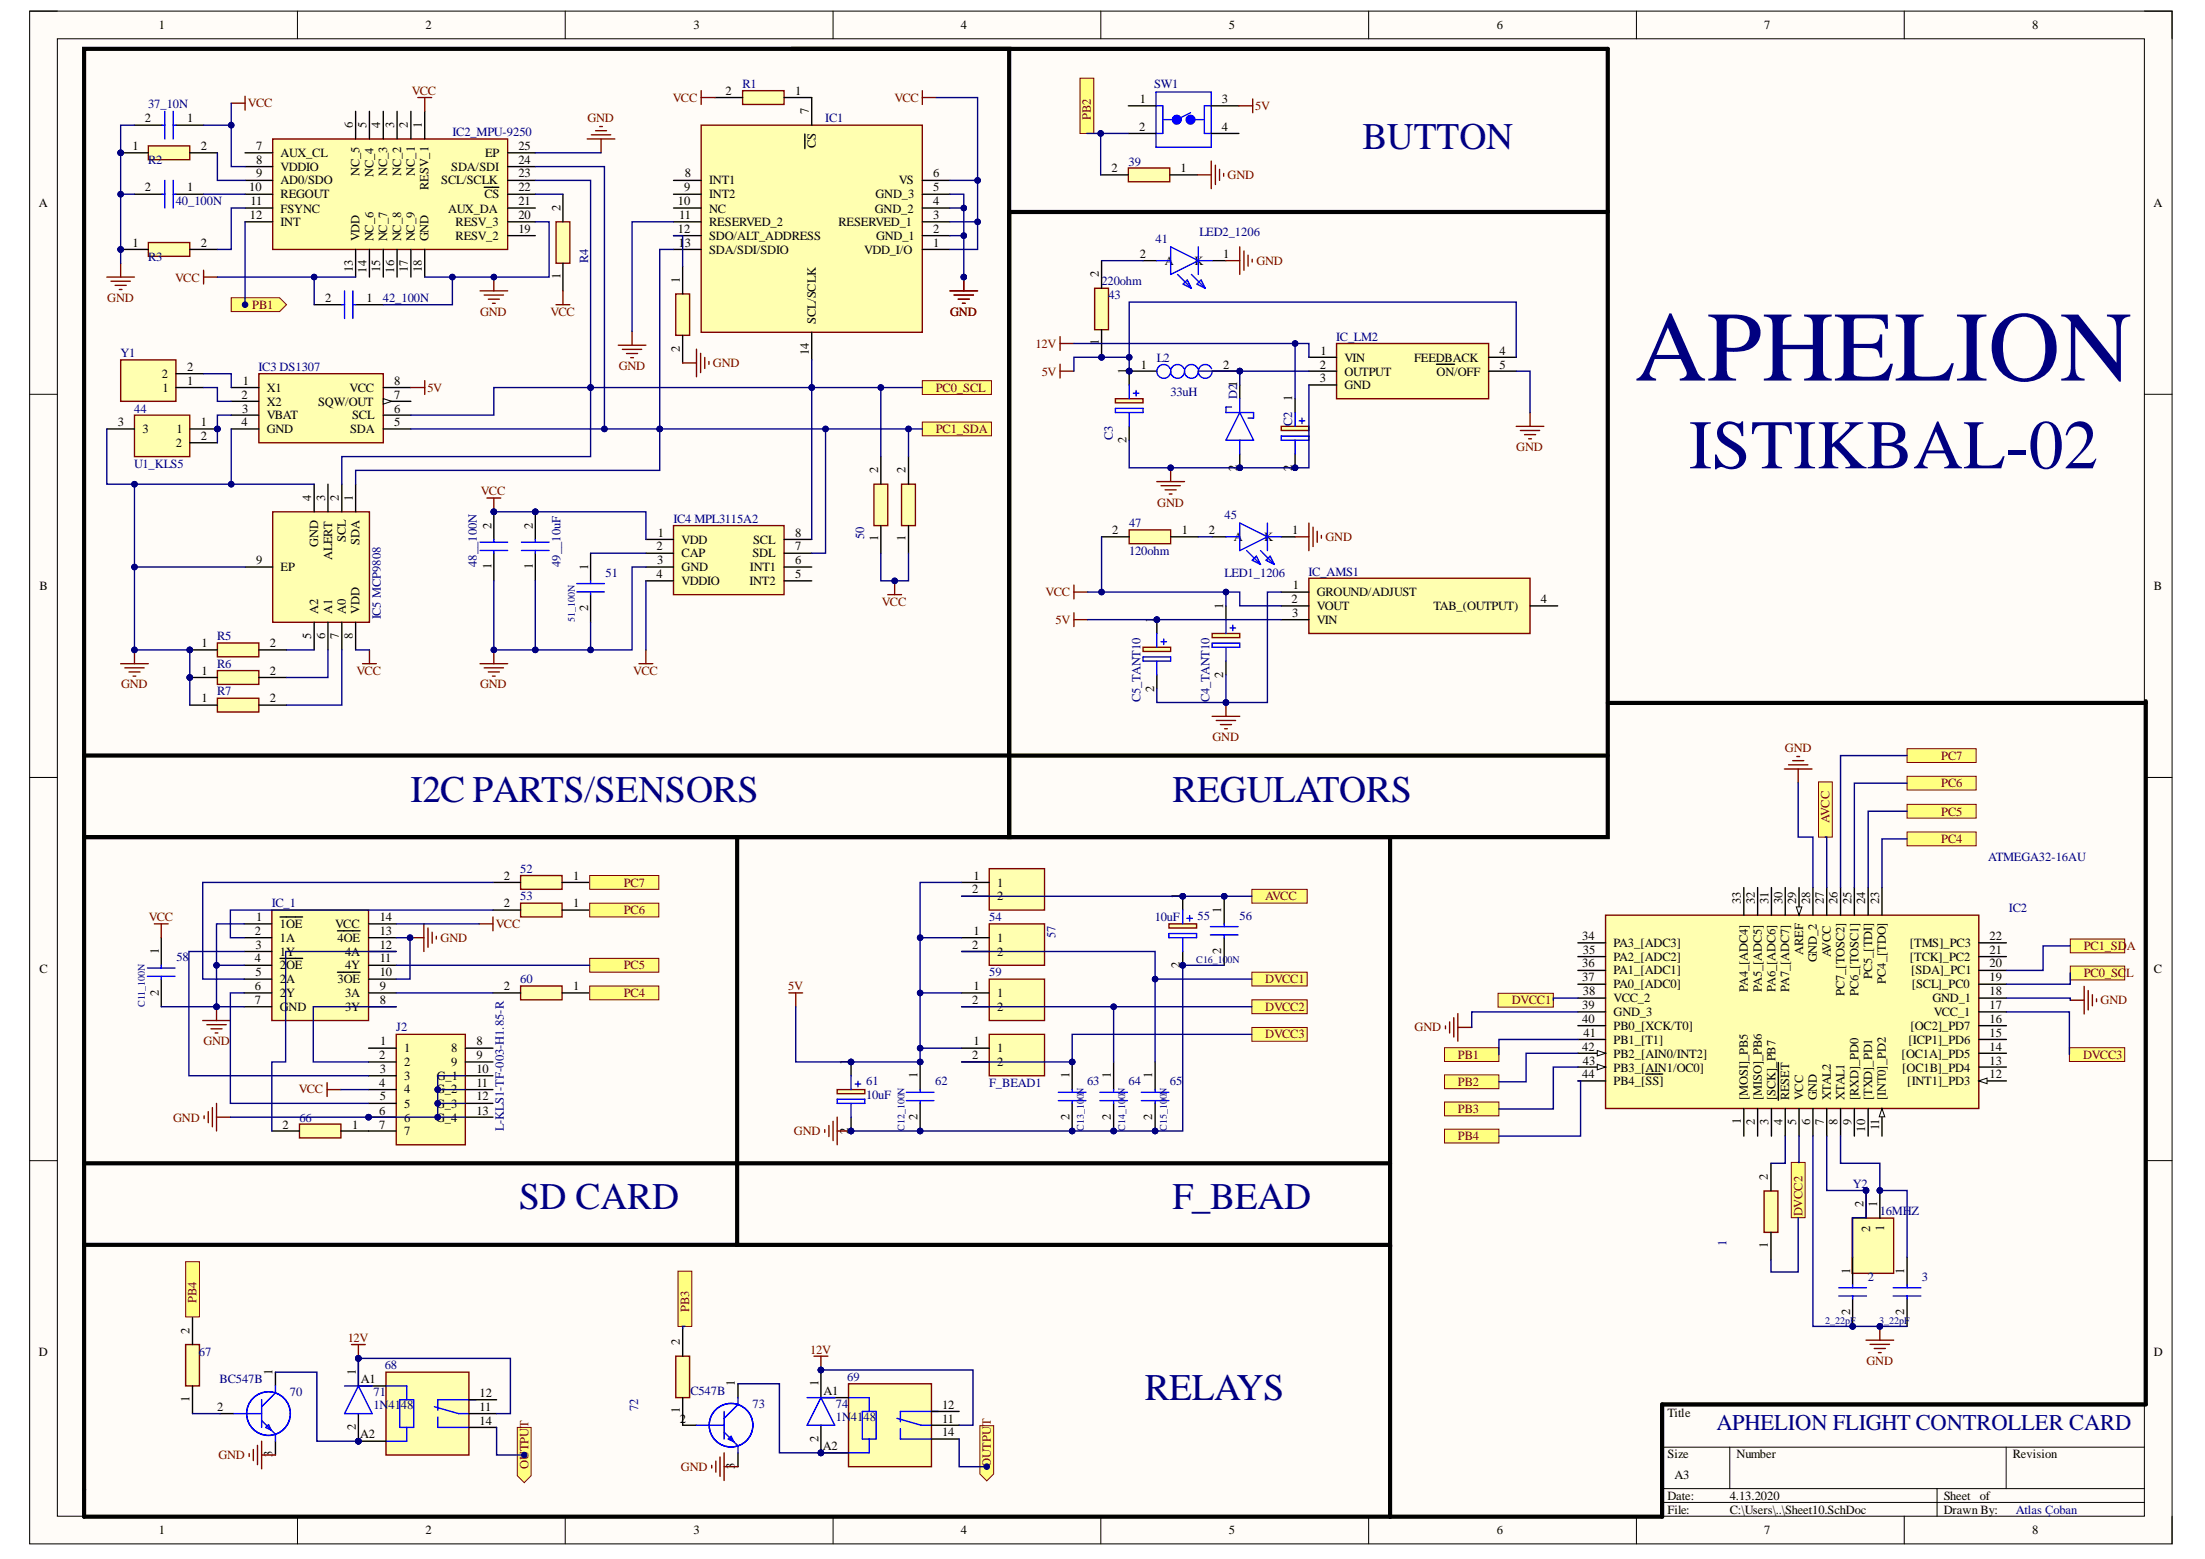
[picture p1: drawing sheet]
<svg xmlns="http://www.w3.org/2000/svg" width="297mm" height="210mm" viewBox="0 0 297 210" stroke-linecap="round" stroke-linejoin="round" font-family="sans-serif">
<defs><g id="words">
<text font-size="13.4" fill="#000080" x="220.2" y="51.2">APHELION</text>
<text font-size="9.4" fill="#000080" x="227.5" y="63.1">ISTIKBAL-02</text>
<g font-size="5.1" fill="#000080">
<text x="183.6" y="20.1">BUTTON</text>
<text x="55.3" y="108">I2C PARTS/SENSORS</text>
<text x="157.9" y="108">REGULATORS</text>
<text x="69.9" y="162.8">SD CARD</text>
<text x="157.9" y="162.8">F_BEAD</text>
<text x="154.2" y="188.5">RELAYS</text>
</g>
<text font-size="3" fill="#000080" x="231.2" y="192.6">APHELION FLIGHT CONTROLLER CARD</text>
<g font-size="1.7">
<text x="21.4" y="3.9">1</text>
<text x="57.3" y="3.9">2</text>
<text x="93.4" y="3.9">3</text>
<text x="129.4" y="3.9">4</text>
<text x="165.5" y="3.9">5</text>
<text x="201.6" y="3.9">6</text>
<text x="237.7" y="3.9">7</text>
<text x="273.8" y="3.9">8</text>
<text x="19.5" y="16.5">2</text>
<text x="25.2" y="16.5">1</text>
<text x="47.5" y="17.2" transform="rotate(-90 47.5 17.2)">6</text>
<text x="49.4" y="17.2" transform="rotate(-90 49.4 17.2)">5</text>
<text x="51.2" y="17.2" transform="rotate(-90 51.2 17.2)">4</text>
<text x="53.1" y="17.2" transform="rotate(-90 53.1 17.2)">3</text>
<text x="55" y="17.2" transform="rotate(-90 55 17.2)">2</text>
<text x="56.8" y="17.2" transform="rotate(-90 56.8 17.2)">1</text>
<text x="97.7" y="12.7">2</text>
<text x="107.1" y="12.7">1</text>
<text x="109" y="15.4" transform="rotate(-90 109 15.4)">7</text>
<text x="153.5" y="17.6">2</text>
<text x="153.5" y="13.8">1</text>
<text x="164.6" y="13.8">3</text>
<text x="164.6" y="17.6">4</text>
<text x="17.8" y="20.2">1</text>
<text x="27.1" y="20.2">2</text>
<text x="34.5" y="20.2">7</text>
<text x="34.5" y="22">8</text>
<text x="34.5" y="23.9">9</text>
<text x="37.8" y="21.1">AUX_CL</text>
<text x="37.8" y="23">VDDIO</text>
<text x="48.4" y="23.7" transform="rotate(-90 48.4 23.7)">NC_5</text>
<text x="50.3" y="23.8" transform="rotate(-90 50.3 23.8)">NC_4</text>
<text x="52.2" y="23.7" transform="rotate(-90 52.2 23.7)">NC_3</text>
<text x="54" y="23.7" transform="rotate(-90 54 23.7)">NC_2</text>
<text x="55.9" y="23.6" transform="rotate(-90 55.9 23.6)">NC_1</text>
<text x="60.8" y="23">SDA/SDI</text>
<text x="65.4" y="21.1">EP</text>
<text x="69.8" y="20.2">25</text>
<text x="69.8" y="22">24</text>
<text x="69.8" y="23.9">23</text>
<text x="92.2" y="23.9">8</text>
<text x="109.9" y="19.9" transform="rotate(-90 109.9 19.9)">CS</text>
<text x="125.7" y="23.9">6</text>
<text x="149.7" y="23.2">2</text>
<text x="159" y="23.2">1</text>
<text x="5.2" y="27.9">A</text>
<text x="19.5" y="25.7">2</text>
<text x="25.2" y="25.7">1</text>
<text x="33.6" y="25.7">10</text>
<text x="33.6" y="29.5">12</text>
<text x="33.7" y="27.6">11</text>
<text x="37.8" y="24.8">AD0/SDO</text>
<text x="37.8" y="26.7">REGOUT</text>
<text x="37.8" y="28.6">FSYNC</text>
<text x="57.7" y="25.6" transform="rotate(-90 57.7 25.6)">RESV_1</text>
<text x="59.4" y="24.8">SCL/SCLK</text>
<text x="60.4" y="28.6">AUX_DA</text>
<text x="65.3" y="26.7">CS</text>
<text x="69.8" y="25.7">22</text>
<text x="69.8" y="27.6">21</text>
<text x="69.8" y="29.5">20</text>
<text x="75.5" y="28.4" transform="rotate(-90 75.5 28.4)">2</text>
<text x="91.3" y="27.6">10</text>
<text x="91.5" y="29.5">11</text>
<text x="92.2" y="25.7">9</text>
<text x="95.5" y="24.8">INT1</text>
<text x="95.5" y="26.7">INT2</text>
<text x="95.5" y="28.6">NC</text>
<text x="117.9" y="28.6">GND_2</text>
<text x="117.9" y="26.7">GND_3</text>
<text x="121.1" y="24.8">VS</text>
<text x="125.7" y="29.5">3</text>
<text x="125.7" y="27.6">4</text>
<text x="125.7" y="25.7">5</text>
<text x="290.1" y="27.9">A</text>
<text x="17.8" y="33.3">1</text>
<text x="27.1" y="33.3">2</text>
<text x="37.8" y="30.5">INT</text>
<text x="48.4" y="32.5" transform="rotate(-90 48.4 32.5)">VDD</text>
<text x="50.3" y="32.5" transform="rotate(-90 50.3 32.5)">NC_6</text>
<text x="52.2" y="32.5" transform="rotate(-90 52.2 32.5)">NC_7</text>
<text x="54" y="32.5" transform="rotate(-90 54 32.5)">NC_8</text>
<text x="55.9" y="32.5" transform="rotate(-90 55.9 32.5)">NC_9</text>
<text x="57.7" y="32.5" transform="rotate(-90 57.7 32.5)">GND</text>
<text x="61.4" y="30.5">RESV_3</text>
<text x="61.4" y="32.3">RESV_2</text>
<text x="69.8" y="31.4">19</text>
<text x="91.3" y="31.4">12</text>
<text x="91.4" y="33.3">13</text>
<text x="95.5" y="30.5">RESERVED_2</text>
<text x="95.5" y="32.3">SDO/ALT_ADDRESS</text>
<text x="95.5" y="34.2">SDA/SDI/SDIO</text>
<text x="113" y="30.5">RESERVED_1</text>
<text x="116.4" y="34.2">VDD_I/O</text>
<text x="118" y="32.3">GND_1</text>
<text x="125.7" y="33.3">1</text>
<text x="125.7" y="31.4">2</text>
<text x="153.5" y="34.7">2</text>
<text x="156.9" y="35.6">A</text>
<text x="160.9" y="35.6">K</text>
<text x="164.8" y="34.7">1</text>
<text x="43.8" y="40.7">2</text>
<text x="47.5" y="36.6" transform="rotate(-90 47.5 36.6)">13</text>
<text x="49.4" y="36.7" transform="rotate(-90 49.4 36.7)">14</text>
<text x="49.4" y="40.7">1</text>
<text x="51.2" y="36.6" transform="rotate(-90 51.2 36.6)">15</text>
<text x="53.1" y="36.7" transform="rotate(-90 53.1 36.7)">16</text>
<text x="55" y="36.6" transform="rotate(-90 55 36.6)">17</text>
<text x="56.8" y="36.6" transform="rotate(-90 56.8 36.6)">18</text>
<text x="75.5" y="37.6" transform="rotate(-90 75.5 37.6)">1</text>
<text x="91.6" y="38.1" transform="rotate(-90 91.6 38.1)">1</text>
<text x="148" y="37.3" transform="rotate(-90 148 37.3)">2</text>
<text x="91.6" y="47.4" transform="rotate(-90 91.6 47.4)">2</text>
<text x="109" y="47.9" transform="rotate(-90 109 47.9)">14</text>
<text x="109.9" y="43.6" transform="rotate(-90 109.9 43.6)">SCL/SCLK</text>
<text x="148" y="46.5" transform="rotate(-90 148 46.5)">1</text>
<text x="177.9" y="47.8">1</text>
<text x="202" y="47.8">4</text>
<text x="21.8" y="50.9">2</text>
<text x="21.9" y="52.8">1</text>
<text x="25.2" y="51.8">1</text>
<text x="25.2" y="50">2</text>
<text x="32.6" y="53.7">2</text>
<text x="32.7" y="51.8">1</text>
<text x="35.9" y="52.8">X1</text>
<text x="47.1" y="52.8">VCC</text>
<text x="53.1" y="51.8">8</text>
<text x="53.1" y="53.7">7</text>
<text x="151.8" y="50.3" transform="rotate(-90 151.8 50.3)">1</text>
<text x="153.7" y="49.6">1</text>
<text x="164.8" y="49.6">2</text>
<text x="177.8" y="49.6">2</text>
<text x="177.8" y="51.5">3</text>
<text x="181.1" y="48.7">VIN</text>
<text x="181.1" y="50.6">OUTPUT</text>
<text x="181.1" y="52.4">GND</text>
<text x="190.5" y="48.7">FEEDBACK</text>
<text x="193.5" y="50.6">ON/OFF</text>
<text x="202" y="49.6">5</text>
<text x="15.9" y="57.4">3</text>
<text x="19.2" y="58.3">3</text>
<text x="23.8" y="58.3">1</text>
<text x="27.1" y="57.4">1</text>
<text x="27.1" y="59.3">2</text>
<text x="32.6" y="57.4">4</text>
<text x="32.6" y="55.5">3</text>
<text x="35.9" y="54.6">X2</text>
<text x="35.9" y="56.5">VBAT</text>
<text x="35.9" y="58.3">GND</text>
<text x="42.9" y="54.6">SQW/OUT</text>
<text x="47.2" y="58.3">SDA</text>
<text x="47.4" y="56.5">SCL</text>
<text x="53.1" y="55.5">6</text>
<text x="53.1" y="57.4">5</text>
<text x="151.8" y="59.7" transform="rotate(-90 151.8 59.7)">2</text>
<text x="174.1" y="54" transform="rotate(-90 174.1 54)">1</text>
<text x="23.7" y="60.2">2</text>
<text x="118.3" y="63.7" transform="rotate(-90 118.3 63.7)">2</text>
<text x="122" y="63.7" transform="rotate(-90 122 63.7)">2</text>
<text x="166.6" y="63.4" transform="rotate(-90 166.6 63.4)">2</text>
<text x="174.1" y="63.4" transform="rotate(-90 174.1 63.4)">2</text>
<text x="41.9" y="67.4" transform="rotate(-90 41.9 67.4)">4</text>
<text x="43.8" y="67.4" transform="rotate(-90 43.8 67.4)">3</text>
<text x="45.7" y="67.4" transform="rotate(-90 45.7 67.4)">2</text>
<text x="47.5" y="67.4" transform="rotate(-90 47.5 67.4)">1</text>
<text x="66.2" y="71.2" transform="rotate(-90 66.2 71.2)">2</text>
<text x="71.8" y="71.2" transform="rotate(-90 71.8 71.2)">2</text>
<text x="149.8" y="71.9">2</text>
<text x="159.2" y="71.9">1</text>
<text x="162.8" y="71.9">2</text>
<text x="174.1" y="71.9">1</text>
<text x="34.5" y="76">9</text>
<text x="37.8" y="76.9">EP</text>
<text x="42.9" y="73.6" transform="rotate(-90 42.9 73.6)">GND</text>
<text x="44.7" y="75.4" transform="rotate(-90 44.7 75.4)">ALERT</text>
<text x="46.6" y="73" transform="rotate(-90 46.6 73)">SCL</text>
<text x="48.4" y="73.4" transform="rotate(-90 48.4 73.4)">SDA</text>
<text x="66.2" y="76.6" transform="rotate(-90 66.2 76.6)">1</text>
<text x="71.8" y="76.6" transform="rotate(-90 71.8 76.6)">1</text>
<text x="79.2" y="76.7" transform="rotate(-90 79.2 76.7)">1</text>
<text x="88.4" y="74.1">2</text>
<text x="88.4" y="77.8">4</text>
<text x="88.5" y="76">3</text>
<text x="88.6" y="72.3">1</text>
<text x="91.8" y="73.2">VDD</text>
<text x="91.8" y="75">CAP</text>
<text x="91.8" y="76.9">GND</text>
<text x="101" y="76.9">INT1</text>
<text x="101.4" y="75">SDL</text>
<text x="101.5" y="73.2">SCL</text>
<text x="107.1" y="77.8">5</text>
<text x="107.1" y="76">6</text>
<text x="107.1" y="74.1">7</text>
<text x="107.1" y="72.3">8</text>
<text x="118.3" y="72.9" transform="rotate(-90 118.3 72.9)">1</text>
<text x="122" y="72.9" transform="rotate(-90 122 72.9)">1</text>
<text x="166.2" y="72.9">A</text>
<text x="170.3" y="72.9">K</text>
<text x="5.3" y="79.4">B</text>
<text x="42.9" y="82.6" transform="rotate(-90 42.9 82.6)">A2</text>
<text x="44.7" y="82.6" transform="rotate(-90 44.7 82.6)">A1</text>
<text x="46.6" y="82.6" transform="rotate(-90 46.6 82.6)">A0</text>
<text x="48.4" y="82.6" transform="rotate(-90 48.4 82.6)">VDD</text>
<text x="79.2" y="82.3" transform="rotate(-90 79.2 82.3)">2</text>
<text x="91.8" y="78.8">VDDIO</text>
<text x="100.9" y="78.8">INT2</text>
<text x="155.5" y="83.8" transform="rotate(-90 155.5 83.8)">1</text>
<text x="164.8" y="82" transform="rotate(-90 164.8 82)">1</text>
<text x="174" y="81.2">2</text>
<text x="174.1" y="83.1">3</text>
<text x="174.2" y="79.4">1</text>
<text x="177.4" y="80.3">GROUND/ADJUST</text>
<text x="177.4" y="82.1">VOUT</text>
<text x="177.4" y="84">VIN</text>
<text x="193.1" y="82.1">TAB_(OUTPUT)</text>
<text x="207.6" y="81.2">4</text>
<text x="290.2" y="79.4">B</text>
<text x="27.1" y="87.1">1</text>
<text x="36.4" y="87.1">2</text>
<text x="41.9" y="86" transform="rotate(-90 41.9 86)">5</text>
<text x="43.8" y="86" transform="rotate(-90 43.8 86)">6</text>
<text x="45.7" y="86" transform="rotate(-90 45.7 86)">7</text>
<text x="47.5" y="86" transform="rotate(-90 47.5 86)">8</text>
<text x="27.1" y="90.8">1</text>
<text x="27.1" y="94.5">1</text>
<text x="36.4" y="90.8">2</text>
<text x="36.4" y="94.5">2</text>
<text x="155.5" y="93.1" transform="rotate(-90 155.5 93.1)">2</text>
<text x="164.8" y="91.3" transform="rotate(-90 164.8 91.3)">2</text>
<text x="67.9" y="118.4">2</text>
<text x="77.2" y="118.4">1</text>
<text x="131.1" y="118.4">1</text>
<text x="134.3" y="119.4">1</text>
<text x="34.3" y="125.9">2</text>
<text x="34.5" y="124">1</text>
<text x="37.7" y="124.9">1OE</text>
<text x="45.1" y="124.9">VCC</text>
<text x="51.2" y="124">14</text>
<text x="51.2" y="125.9">13</text>
<text x="67.9" y="122.2">2</text>
<text x="77.2" y="122.2">1</text>
<text x="131" y="120.3">2</text>
<text x="131.1" y="125.9">1</text>
<text x="134.3" y="121.2">2</text>
<text x="158.9" y="121.1" transform="rotate(-90 158.9 121.1)">1</text>
<text x="164.5" y="122.9" transform="rotate(-90 164.5 122.9)">1</text>
<text x="234.5" y="121.7" transform="rotate(-90 234.5 121.7)">33</text>
<text x="236.4" y="121.7" transform="rotate(-90 236.4 121.7)">32</text>
<text x="238.3" y="121.7" transform="rotate(-90 238.3 121.7)">31</text>
<text x="240.1" y="121.7" transform="rotate(-90 240.1 121.7)">30</text>
<text x="242" y="121.7" transform="rotate(-90 242 121.7)">29</text>
<text x="243.8" y="121.7" transform="rotate(-90 243.8 121.7)">28</text>
<text x="245.7" y="121.7" transform="rotate(-90 245.7 121.7)">27</text>
<text x="247.6" y="121.7" transform="rotate(-90 247.6 121.7)">26</text>
<text x="249.4" y="121.7" transform="rotate(-90 249.4 121.7)">25</text>
<text x="251.3" y="121.7" transform="rotate(-90 251.3 121.7)">24</text>
<text x="253.1" y="121.7" transform="rotate(-90 253.1 121.7)">23</text>
<text x="5.3" y="131">C</text>
<text x="21.4" y="128.5" transform="rotate(-90 21.4 128.5)">1</text>
<text x="34.3" y="129.6">4</text>
<text x="34.4" y="127.7">3</text>
<text x="34.4" y="131.4">5</text>
<text x="37.7" y="126.8">1A</text>
<text x="37.7" y="128.7">1Y</text>
<text x="37.7" y="130.5">2OE</text>
<text x="45.5" y="126.8">4OE</text>
<text x="46.5" y="128.7">4A</text>
<text x="46.5" y="130.5">4Y</text>
<text x="51.2" y="127.7">12</text>
<text x="51.2" y="129.6">11</text>
<text x="51.2" y="131.4">10</text>
<text x="131" y="127.7">2</text>
<text x="134.3" y="126.8">1</text>
<text x="134.3" y="128.7">2</text>
<text x="158.9" y="130.3" transform="rotate(-90 158.9 130.3)">2</text>
<text x="164.5" y="128.5" transform="rotate(-90 164.5 128.5)">2</text>
<text x="213.1" y="130.3">36</text>
<text x="213.1" y="126.5">34</text>
<text x="213.2" y="128.4">35</text>
<text x="217.4" y="131.2">PA1_[ADC1]</text>
<text x="217.4" y="129.3">PA2_[ADC2]</text>
<text x="217.4" y="127.5">PA3_[ADC3]</text>
<text x="242.9" y="128.6" transform="rotate(-90 242.9 128.6)">AREF</text>
<text x="244.8" y="129.6" transform="rotate(-90 244.8 129.6)">GND_2</text>
<text x="246.6" y="128.9" transform="rotate(-90 246.6 128.9)">AVCC</text>
<text x="252.2" y="131.9" transform="rotate(-90 252.2 131.9)">PC5_[TDI]</text>
<text x="257.3" y="129.3">[TCK]_PC2</text>
<text x="257.3" y="127.5">[TMS]_PC3</text>
<text x="257.4" y="131.2">[SDA]_PC1</text>
<text x="268" y="130.3">20</text>
<text x="268" y="128.4">21</text>
<text x="268" y="126.5">22</text>
<text x="290.2" y="131">C</text>
<text x="21.4" y="134.1" transform="rotate(-90 21.4 134.1)">2</text>
<text x="34.3" y="133.3">6</text>
<text x="34.3" y="135.2">7</text>
<text x="37.7" y="132.4">2A</text>
<text x="37.7" y="134.2">2Y</text>
<text x="37.7" y="136.1">G</text>
<text x="38.9" y="136.1">ND</text>
<text x="45.5" y="132.4">3OE</text>
<text x="46.5" y="134.2">3A</text>
<text x="46.5" y="136.1">3Y</text>
<text x="51.2" y="133.3">9</text>
<text x="51.2" y="135.2">8</text>
<text x="67.9" y="133.3">2</text>
<text x="77.2" y="133.3">1</text>
<text x="131" y="135.2">2</text>
<text x="131.1" y="133.3">1</text>
<text x="134.3" y="134.2">1</text>
<text x="134.3" y="136.1">2</text>
<text x="213.1" y="137.8">40</text>
<text x="213.1" y="135.8">39</text>
<text x="213.1" y="132.1">37</text>
<text x="213.2" y="134">38</text>
<text x="217.4" y="136.8">GND_3</text>
<text x="217.4" y="134.9">VCC_2</text>
<text x="217.4" y="133">PA0_[ADC0]</text>
<text x="235.5" y="133.5" transform="rotate(-90 235.5 133.5)">PA4_[ADC4]</text>
<text x="237.3" y="133.5" transform="rotate(-90 237.3 133.5)">PA5_[ADC5]</text>
<text x="239.2" y="133.5" transform="rotate(-90 239.2 133.5)">PA6_[ADC6]</text>
<text x="241" y="133.5" transform="rotate(-90 241 133.5)">PA7_[ADC7]</text>
<text x="248.5" y="134.1" transform="rotate(-90 248.5 134.1)">PC7_[TOSC2]</text>
<text x="250.3" y="134.1" transform="rotate(-90 250.3 134.1)">PC6_[TOSC1]</text>
<text x="254.1" y="132.5" transform="rotate(-90 254.1 132.5)">PC4_[TDO]</text>
<text x="257.5" y="133">[SCL]_PC0</text>
<text x="260.3" y="134.9">GND_1</text>
<text x="260.5" y="136.8">VCC_1</text>
<text x="268" y="137.8">16</text>
<text x="268" y="135.8">17</text>
<text x="268" y="134">18</text>
<text x="268" y="132.1">19</text>
<text x="51.1" y="142.6">2</text>
<text x="51.2" y="140.7">1</text>
<text x="54.4" y="141.7">1</text>
<text x="54.4" y="143.5">2</text>
<text x="60.8" y="141.7">8</text>
<text x="60.8" y="143.5">9</text>
<text x="64.2" y="140.7">8</text>
<text x="64.2" y="142.6">9</text>
<text x="114.3" y="143.3" transform="rotate(-90 114.3 143.3)">1</text>
<text x="131" y="142.6">2</text>
<text x="131.1" y="140.7">1</text>
<text x="134.3" y="141.7">1</text>
<text x="134.3" y="143.5">2</text>
<text x="213.1" y="141.5">42</text>
<text x="213.2" y="143.3">43</text>
<text x="213.3" y="139.6">41</text>
<text x="217.4" y="142.4">PB2_[AIN0/INT2]</text>
<text x="217.4" y="140.6">PB1_[T1]</text>
<text x="217.4" y="138.7">PB0_[XCK/T0]</text>
<text x="256.2" y="142.4">[OC1A]_PD5</text>
<text x="257.1" y="140.6">[ICP1]_PD6</text>
<text x="257.4" y="138.7">[OC2]_PD7</text>
<text x="268" y="143.3">13</text>
<text x="268" y="141.5">14</text>
<text x="268" y="139.6">15</text>
<text x="51.1" y="146.3">4</text>
<text x="51.2" y="144.4">3</text>
<text x="51.2" y="148.2">5</text>
<text x="54.4" y="145.4">3</text>
<text x="54.4" y="147.2">4</text>
<text x="54.4" y="149.2">5</text>
<text x="58.8" y="147.2">G_2</text>
<text x="58.8" y="149.2">G_3</text>
<text x="58.8" y="145.4">G_1</text>
<text x="64.2" y="144.4">10</text>
<text x="64.2" y="146.3">11</text>
<text x="64.2" y="148.2">12</text>
<text x="123.6" y="145.2" transform="rotate(-90 123.6 145.2)">1</text>
<text x="144.1" y="145.2" transform="rotate(-90 144.1 145.2)">1</text>
<text x="149.6" y="145.2" transform="rotate(-90 149.6 145.2)">1</text>
<text x="155.2" y="145.2" transform="rotate(-90 155.2 145.2)">1</text>
<text x="213.1" y="145.2">44</text>
<text x="217.4" y="146.1">PB4_[SS]</text>
<text x="217.4" y="144.3">PB3_[AIN1/OC0]</text>
<text x="235.5" y="148.2" transform="rotate(-90 235.5 148.2)">[MOSI]_PB5</text>
<text x="237.3" y="148.2" transform="rotate(-90 237.3 148.2)">[MISO]_PB6</text>
<text x="239.2" y="148.2" transform="rotate(-90 239.2 148.2)">[SCK]_PB7</text>
<text x="241" y="148.2" transform="rotate(-90 241 148.2)">RESET</text>
<text x="242.9" y="148.2" transform="rotate(-90 242.9 148.2)">VCC</text>
<text x="244.8" y="148.2" transform="rotate(-90 244.8 148.2)">GND</text>
<text x="246.6" y="148.2" transform="rotate(-90 246.6 148.2)">XTAL2</text>
<text x="248.5" y="148.2" transform="rotate(-90 248.5 148.2)">XTAL1</text>
<text x="250.3" y="148.2" transform="rotate(-90 250.3 148.2)">[RXD]_PD0</text>
<text x="252.2" y="148.2" transform="rotate(-90 252.2 148.2)">[TXD]_PD1</text>
<text x="254.1" y="148.2" transform="rotate(-90 254.1 148.2)">[INT0]_PD2</text>
<text x="256.3" y="144.3">[OC1B]_PD4</text>
<text x="256.9" y="146.1">[INT1]_PD3</text>
<text x="268" y="145.2">12</text>
<text x="38" y="152">2</text>
<text x="47.4" y="152">1</text>
<text x="51.1" y="150.1">6</text>
<text x="51.1" y="152">7</text>
<text x="54.4" y="151">6</text>
<text x="54.4" y="152.9">7</text>
<text x="58.8" y="151">G_4</text>
<text x="64.2" y="150.1">13</text>
<text x="114.3" y="152.7" transform="rotate(-90 114.3 152.7)">2</text>
<text x="123.6" y="150.9" transform="rotate(-90 123.6 150.9)">2</text>
<text x="144.1" y="150.9" transform="rotate(-90 144.1 150.9)">2</text>
<text x="149.6" y="150.9" transform="rotate(-90 149.6 150.9)">2</text>
<text x="155.2" y="150.9" transform="rotate(-90 155.2 150.9)">2</text>
<text x="234.5" y="151.4" transform="rotate(-90 234.5 151.4)">1</text>
<text x="236.4" y="151.5" transform="rotate(-90 236.4 151.5)">2</text>
<text x="238.3" y="151.4" transform="rotate(-90 238.3 151.4)">3</text>
<text x="240.1" y="151.5" transform="rotate(-90 240.1 151.5)">4</text>
<text x="242" y="151.4" transform="rotate(-90 242 151.4)">5</text>
<text x="243.8" y="151.5" transform="rotate(-90 243.8 151.5)">6</text>
<text x="245.7" y="151.5" transform="rotate(-90 245.7 151.5)">7</text>
<text x="247.6" y="151.4" transform="rotate(-90 247.6 151.4)">8</text>
<text x="249.4" y="151.5" transform="rotate(-90 249.4 151.5)">9</text>
<text x="251.3" y="152.4" transform="rotate(-90 251.3 152.4)">10</text>
<text x="253.1" y="152.2" transform="rotate(-90 253.1 152.2)">11</text>
<text x="238.2" y="158.9" transform="rotate(-90 238.2 158.9)">2</text>
<text x="251" y="162.5" transform="rotate(-90 251 162.5)">2</text>
<text x="251.9" y="165.9" transform="rotate(-90 251.9 165.9)">2</text>
<text x="252.9" y="162.5" transform="rotate(-90 252.9 162.5)">1</text>
<text x="253.8" y="165.7" transform="rotate(-90 253.8 165.7)">1</text>
<text x="238.2" y="168.1" transform="rotate(-90 238.2 168.1)">1</text>
<text x="249.2" y="171.5" transform="rotate(-90 249.2 171.5)">1</text>
<text x="256.5" y="171.5" transform="rotate(-90 256.5 171.5)">1</text>
<text x="25.5" y="179.6" transform="rotate(-90 25.5 179.6)">2</text>
<text x="249.2" y="177.1" transform="rotate(-90 249.2 177.1)">2</text>
<text x="256.5" y="177.1" transform="rotate(-90 256.5 177.1)">2</text>
<text x="5.2" y="182.6">D</text>
<text x="36.7" y="185.1" transform="rotate(-90 36.7 185.1)">1</text>
<text x="47.9" y="185.1" transform="rotate(-90 47.9 185.1)">1</text>
<text x="91.6" y="181.1" transform="rotate(-90 91.6 181.1)">2</text>
<text x="290.2" y="182.6">D</text>
<text x="25.5" y="188.8" transform="rotate(-90 25.5 188.8)">1</text>
<text x="29.3" y="189.9">2</text>
<text x="48.6" y="186.2">A1</text>
<text x="64.6" y="188.1">12</text>
<text x="64.6" y="189.9">11</text>
<text x="64.6" y="191.8">14</text>
<text x="91.6" y="190.3" transform="rotate(-90 91.6 190.3)">1</text>
<text x="91.6" y="191.5">2</text>
<text x="99" y="186.6" transform="rotate(-90 99 186.6)">1</text>
<text x="110.2" y="186.6" transform="rotate(-90 110.2 186.6)">1</text>
<text x="110.9" y="187.8">A1</text>
<text x="126.9" y="189.7">12</text>
<text x="126.9" y="191.5">11</text>
<text x="224.6" y="190.8">Title</text>
<text x="36.7" y="196.2" transform="rotate(-90 36.7 196.2)">3</text>
<text x="47.9" y="192.6" transform="rotate(-90 47.9 192.6)">2</text>
<text x="48.5" y="193.7">A2</text>
<text x="99" y="197.8" transform="rotate(-90 99 197.8)">3</text>
<text x="110.2" y="194.2" transform="rotate(-90 110.2 194.2)">2</text>
<text x="110.8" y="195.3">A2</text>
<text x="126.9" y="193.4">14</text>
<text x="224.6" y="196.4">Size</text>
<text x="233.9" y="196.4">Number</text>
<text x="271.1" y="196.4">Revision</text>
<text x="224.6" y="201.9">Date:</text>
<text x="224.6" y="203.8">File:</text>
<text x="225.6" y="199.1">A3</text>
<text x="233" y="201.9">4.13.2020</text>
<text x="233" y="203.8">C:\Users\..\Sheet10.SchDoc</text>
<text x="261.8" y="201.9">Sheet</text>
<text x="261.8" y="203.8">Drawn By:</text>
<text x="266.7" y="201.9">of</text>
<text x="21.4" y="206.6">1</text>
<text x="57.3" y="206.6">2</text>
<text x="93.4" y="206.6">3</text>
<text x="129.4" y="206.6">4</text>
<text x="165.5" y="206.6">5</text>
<text x="201.6" y="206.6">6</text>
<text x="237.7" y="206.6">7</text>
<text x="273.8" y="206.6">8</text>
</g>
<g font-size="1.7" fill="#000080">
<text x="100" y="11.8">R1</text>
<text x="155.5" y="11.8">SW1</text>
<text x="20" y="14.6">37_10N</text>
<text x="111.2" y="16.5">IC1</text>
<text x="20" y="22">R2</text>
<text x="61" y="18.3">IC2_MPU-9250</text>
<text x="152" y="22.3">39</text>
<text x="23.7" y="27.6">40_100N</text>
<text x="20" y="35.1">R3</text>
<text x="79.2" y="35.5" transform="rotate(-90 79.2 35.5)">R4</text>
<text x="155.7" y="32.7">41</text>
<text x="161.6" y="31.8">LED2_1206</text>
<text x="51.6" y="40.7">42_100N</text>
<text x="148.4" y="38.4">220ohm</text>
<text x="149.3" y="40.3">43</text>
<text x="180" y="45.9">IC_LM2</text>
<text x="16.2" y="48.1">Y1</text>
<text x="34.8" y="50">IC3 DS1307</text>
<text x="155.8" y="48.7">L2</text>
<text x="157.7" y="53.3">33uH</text>
<text x="166.6" y="53.7" transform="rotate(-90 166.6 53.7)">D21</text>
<text x="18.1" y="55.5">44</text>
<text x="149.9" y="59.3" transform="rotate(-90 149.9 59.3)">C3</text>
<text x="174.1" y="57.4" transform="rotate(-90 174.1 57.4)">C2</text>
<text x="18.1" y="63">U1_KLS5</text>
<text x="90.7" y="70.4">IC4 MPL3115A2</text>
<text x="152.1" y="71">47</text>
<text x="165" y="69.9">45</text>
<text x="64.3" y="76.3" transform="rotate(-90 64.3 76.3)">48__100N</text>
<text x="75.5" y="76.3" transform="rotate(-90 75.5 76.3)">49__10uF</text>
<text x="81.6" y="77.7">51</text>
<text x="116.4" y="72.6" transform="rotate(-90 116.4 72.6)">50</text>
<text x="152.1" y="74.7">120ohm</text>
<text x="165" y="77.7">LED1_1206</text>
<text x="176.3" y="77.5">IC_AMS1</text>
<text x="51.3" y="83.4" transform="rotate(-90 51.3 83.4)">IC5 MCP9808</text>
<text x="29.3" y="89.9">R6</text>
<text x="29.3" y="86.2">R5</text>
<text x="29.3" y="93.6">R7</text>
<text x="153.6" y="94.5" transform="rotate(-90 153.6 94.5)">C5_TANT10</text>
<text x="162.9" y="94.5" transform="rotate(-90 162.9 94.5)">C4_TANT10</text>
<text x="70.1" y="117.5">52</text>
<text x="267.8" y="116">ATMEGA32-16AU</text>
<text x="36.6" y="122.2">IC_1</text>
<text x="70.1" y="121.2">53</text>
<text x="133.2" y="124">54</text>
<text x="155.6" y="124">10uF</text>
<text x="161.3" y="123.8">55</text>
<text x="167" y="123.8">56</text>
<text x="270.6" y="122.8">IC2</text>
<text x="23.8" y="129.4">58</text>
<text x="133.2" y="131.4">59</text>
<text x="142.2" y="126.3" transform="rotate(-90 142.2 126.3)">57</text>
<text x="70.1" y="132.4">60</text>
<text x="53.3" y="138.9">J2</text>
<text x="116.7" y="146.1">61</text>
<text x="116.7" y="148">10uF</text>
<text x="126" y="146.1">62</text>
<text x="133.2" y="146.3">F_BEAD1</text>
<text x="146.4" y="146.1">63</text>
<text x="152" y="146.1">64</text>
<text x="157.6" y="146.1">65</text>
<text x="40.3" y="151">66</text>
<text x="67.9" y="152.3" transform="rotate(-90 67.9 152.3)">L-KLS1-TF-003-H1.85-R</text>
<text x="249.6" y="159.9">Y2</text>
<text x="232.6" y="167.7" transform="rotate(-90 232.6 167.7)">1</text>
<text x="253.2" y="163.6">16MHZ</text>
<text x="251.6" y="172.5">2</text>
<text x="258.9" y="172.5">3</text>
<text x="26.8" y="182.5">67</text>
<text x="51.8" y="184.4">68</text>
<text x="114.1" y="186">69</text>
<text x="29.6" y="186.2">BC547B</text>
<text x="39.1" y="187.9">70</text>
<text x="50.3" y="187.9">71</text>
<text x="50.3" y="189.8">1N</text>
<text x="52.3" y="189.8">4148</text>
<text x="86" y="190" transform="rotate(-90 86 190)">72</text>
<text x="91.9" y="187.8">B</text>
<text x="93" y="187.8">C547B</text>
<text x="101.4" y="189.5">73</text>
<text x="112.6" y="189.5">74</text>
<text x="112.6" y="191.4">1N</text>
<text x="114.6" y="191.4">4148</text>
<text x="271.6" y="203.9">Atlas Çoban</text>
</g>
<g font-size="1.7" fill="#800000">
<text x="33.4" y="14.4">VCC</text>
<text x="55.5" y="12.7">VCC</text>
<text x="79.1" y="16.5">GND</text>
<text x="90.6" y="13.7">VCC</text>
<text x="120.5" y="13.7">VCC</text>
<text x="146.9" y="16.1" transform="rotate(-90 146.9 16.1)">PB2</text>
<text x="169.1" y="14.8">5V</text>
<text x="165.4" y="24.1">GND</text>
<text x="169.3" y="35.6">GND</text>
<text x="14.5" y="40.7">GND</text>
<text x="23.6" y="37.9">VCC</text>
<text x="34" y="41.6">PB1</text>
<text x="64.7" y="42.5">GND</text>
<text x="74.1" y="42.5">VCC</text>
<text x="128" y="42.5">GND</text>
<text x="139.5" y="46.8">12V</text>
<text x="57.6" y="52.8">5V</text>
<text x="83.4" y="49.8">GND</text>
<text x="96" y="49.5">GND</text>
<text x="126.1" y="52.8">PC0_SCL</text>
<text x="140.3" y="50.6">5V</text>
<text x="126.1" y="58.3">PC1_SDA</text>
<text x="204.3" y="60.8">GND</text>
<text x="64.8" y="66.7">VCC</text>
<text x="155.9" y="68.2">GND</text>
<text x="178.6" y="72.9">GND</text>
<text x="118.8" y="81.5">VCC</text>
<text x="140.9" y="80.3">VCC</text>
<text x="142.2" y="84">5V</text>
<text x="16.3" y="92.7">GND</text>
<text x="48" y="90.8">VCC</text>
<text x="64.7" y="92.7">GND</text>
<text x="85.3" y="90.8">VCC</text>
<text x="163.3" y="99.8">GND</text>
<text x="240.5" y="101.3">GND</text>
<text x="261.5" y="102.3">PC7</text>
<text x="261.5" y="106">PC6</text>
<text x="246.5" y="110.8" transform="rotate(-90 246.5 110.8)">AVCC</text>
<text x="261.5" y="109.8">PC5</text>
<text x="261.5" y="113.5">PC4</text>
<text x="84" y="119.4">PC7</text>
<text x="20" y="124">VCC</text>
<text x="66.8" y="124.9">VCC</text>
<text x="84" y="123.1">PC6</text>
<text x="170.4" y="121.2">AVCC</text>
<text x="59.4" y="126.8">GND</text>
<text x="84" y="130.5">PC5</text>
<text x="280.7" y="127.9">PC1_SDA</text>
<text x="280.7" y="131.6">PC0_SCL</text>
<text x="84" y="134.2">PC4</text>
<text x="106.2" y="133.3">5V</text>
<text x="170.4" y="132.4">DVCC1</text>
<text x="170.4" y="136.1">DVCC2</text>
<text x="203.7" y="135.2">DVCC1</text>
<text x="283" y="135.2">GND</text>
<text x="27.4" y="140.7">GND</text>
<text x="170.4" y="139.8">DVCC3</text>
<text x="190.6" y="138.9">GND</text>
<text x="196.4" y="142.6">PB1</text>
<text x="280.6" y="142.6">DVCC3</text>
<text x="40.2" y="147.2">VCC</text>
<text x="196.4" y="146.2">PB2</text>
<text x="196.4" y="149.8">PB3</text>
<text x="23.3" y="151">GND</text>
<text x="107" y="152.9">GND</text>
<text x="196.4" y="153.6">PB4</text>
<text x="242.8" y="163.8" transform="rotate(-90 242.8 163.8)">DVCC2</text>
<text x="26.5" y="175.4" transform="rotate(-90 26.5 175.4)">PB4</text>
<text x="92.8" y="176.7" transform="rotate(-90 92.8 176.7)">PB3</text>
<text x="46.8" y="180.7">12V</text>
<text x="109.1" y="182.3">12V</text>
<text x="251.4" y="183.8">GND</text>
<text x="29.4" y="196.4">GND</text>
<text x="71.2" y="197.8" transform="rotate(-90 71.2 197.8)">OUTPUT</text>
<text x="133.5" y="197.5" transform="rotate(-90 133.5 197.5)">OUTPUT</text>
<text x="91.7" y="198">GND</text>
</g>
<g font-size="1.4" fill="#000080">
<text x="161.1" y="129.7">C16_100N</text>
<text x="245.9" y="178.3">2_22pF</text>
<text x="253.1" y="178.3">3_22pF</text>
</g>
<g font-size="1.3" fill="#000080">
<text x="77.4" y="83.7" transform="rotate(-90 77.4 83.7)">51_100N</text>
<text x="19.5" y="135.6" transform="rotate(-90 19.5 135.6)">C11_100N</text>
<text x="146" y="148" transform="rotate(-90 146 148)">0N</text>
<text x="151.6" y="148" transform="rotate(-90 151.6 148)">0N</text>
<text x="157.2" y="148" transform="rotate(-90 157.2 148)">0N</text>
<text x="121.8" y="152.3" transform="rotate(-90 121.8 152.3)">C12_100N</text>
<text x="146" y="152.3" transform="rotate(-90 146 152.3)">C13_10</text>
<text x="151.6" y="152.3" transform="rotate(-90 151.6 152.3)">C14_10</text>
<text x="157.2" y="152.3" transform="rotate(-90 157.2 152.3)">C15_10</text>
</g>
</g></defs>
<path d="M4 1.5h288.6v206.4h-288.6z" fill-rule="evenodd" fill="#fffcf8"/>
<path d="M4 1.5h288.6v206.4h-288.6z" fill="none" stroke="#000" stroke-width=".13"/>
<path d="M7.7 5.2h281.2v198.9h-281.2z" fill-rule="evenodd" fill="#fffcf8"/>
<g fill="none" stroke="#000" stroke-width=".13">
<path d="M4 1.5h3.7M7.7 5.2h281.2v198.9h-281.2zM40.1 1.5v3.7M76.1 1.5v3.7M112.2 1.5v3.7M148.3 1.5v3.7M184.4 1.5v3.7M220.4 1.5v3.7M256.5 1.5v3.7M288.9 1.5h3.7v3.7M4 53.1h3.7M288.9 53.1h3.7"/>
<path d="M4 104.7h3.7M288.9 104.7h3.7M4 156.3h3.7M288.9 156.3h3.7M223.7 194.8h65.2M233 194.8v5.6M270.3 194.8v5.6M288.9 189.3h-65.2v14.8M40.1 204.1v3.8M76.1 204.1v3.8M112.2 204.1v3.8M148.3 204.1v3.8"/>
<path d="M184.4 204.1v3.8M220.4 204.1v3.8M223.7 200.4h65.2M223.7 202.3h65.2M256.5 204.1v3.8M260.9 200.4v3.7M292.6 204.1v3.8"/>
</g>
<path d="M36.7 18.7h31.7v14.9h-31.7z" fill-rule="evenodd" fill="#ffffb0"/>
<path d="M36.7 18.7h31.7v14.9h-31.7z" fill="none" stroke="#800000" stroke-width=".19"/>
<g fill="none" stroke="#000" stroke-width=".19">
<path d="M47.9 15v3.7M49.8 15v3.7M51.6 15v3.7M53.5 15v3.7M55.4 15v3.7M57.2 15v3.7M33 20.6h3.7M33 22.4h3.7M33 24.3h3.7M33 26.2h3.7M33 28h3.7M33 29.9h3.7"/>
<path d="M47.9 33.6v3.7M49.8 33.6v3.7M51.6 33.6v3.7M53.5 33.6v3.7M55.4 33.6v3.7M57.2 33.6v3.7M65.2 25.2h2M68.4 20.6h3.7M68.4 22.4h3.7M68.4 24.3h3.7M68.4 26.2h3.7M68.4 28h3.7"/>
<path d="M68.4 29.9h3.7M68.4 31.7h3.7"/>
</g>
<path d="M90.7 70.8h14.9v9.3h-14.9z" fill-rule="evenodd" fill="#ffffb0"/>
<path d="M90.7 70.8h14.9v9.3h-14.9z" fill="none" stroke="#800000" stroke-width=".19"/>
<path d="M87 72.6h3.7M87 74.5h3.7M87 76.3h3.7M87 78.2h3.7M105.6 72.6h3.8M105.6 74.5h3.8M105.6 76.3h3.8M105.6 78.2h3.8" fill="none" stroke="#000" stroke-width=".19"/>
<path d="M34.9 50.3h16.7v9.3h-16.7z" fill-rule="evenodd" fill="#ffffb0"/>
<path d="M34.9 50.3h16.7v9.3h-16.7z" fill="none" stroke="#800000" stroke-width=".19"/>
<path d="M31.2 52.2h3.7M31.2 54h3.7M31.2 55.9h3.7M31.2 57.8h3.7M51.6 52.2h3.8M51.6 54h3.8" fill="none" stroke="#000" stroke-width=".19"/>
<path d="M51.6 53.7l1.1 .3-1.1 .4z" fill="#f8fcff"/>
<path d="M51.6 53.7l1.1 .3-1.1 .4z" fill="none" stroke="#000" stroke-width=".13"/>
<path d="M51.6 55.9h3.8M51.6 57.8h3.8" fill="none" stroke="#000" stroke-width=".19"/>
<path d="M94.5 16.9h29.7v27.8h-29.7z" fill-rule="evenodd" fill="#ffffb0"/>
<path d="M94.5 16.9h29.7v27.8h-29.7z" fill="none" stroke="#800000" stroke-width=".19"/>
<g fill="none" stroke="#000" stroke-width=".19">
<path d="M108.4 18v2M109.4 13.1v3.8M90.7 33.6h3.8M90.7 31.7h3.8M90.7 29.9h3.8M90.7 28h3.8M90.7 26.2h3.8M90.7 24.3h3.8M124.2 33.6h3.8M124.2 31.7h3.8M124.2 29.9h3.8M124.2 28h3.8"/>
<path d="M124.2 26.2h3.8M124.2 24.3h3.8M109.4 44.7v3.8"/>
</g>
<path d="M36.7 68.9h13.1v14.9h-13.1z" fill-rule="evenodd" fill="#ffffb0"/>
<path d="M36.7 68.9h13.1v14.9h-13.1z" fill="none" stroke="#800000" stroke-width=".19"/>
<path d="M33 76.3h3.7M42.3 65.2v3.7M44.2 65.2v3.7M46 65.2v3.7M47.9 65.2v3.7M42.3 83.8v3.7M44.2 83.8v3.7M46 83.8v3.7M47.9 83.8v3.7" fill="none" stroke="#000" stroke-width=".19"/>
<circle cx="29.3" cy="57.8" r=".37" fill="#000080"/>
<circle cx="29.3" cy="57.8" r=".37" fill="none" stroke="#000080" stroke-width=".13"/>
<path d="M18.1 55.9h7.5v5.6h-7.5z" fill-rule="evenodd" fill="#ffffb0"/>
<path d="M18.1 55.9h7.5v5.6h-7.5z" fill="none" stroke="#800000" stroke-width=".19"/>
<path d="M25.6 57.8h3.7" fill="none" stroke="#000" stroke-width=".19"/>
<circle cx="29.3" cy="57.8" r=".37" fill="#000080"/>
<circle cx="29.3" cy="57.8" r=".37" fill="none" stroke="#000080" stroke-width=".13"/>
<path d="M14.4 57.8h3.7M25.6 59.6h3.7" fill="none" stroke="#000" stroke-width=".19"/>
<path d="M16.3 48.5h7.4v5.5h-7.4z" fill-rule="evenodd" fill="#ffffb0"/>
<path d="M16.3 48.5h7.4v5.5h-7.4z" fill="none" stroke="#800000" stroke-width=".19"/>
<path d="M23.7 52.2h3.7M23.7 50.3h3.7" fill="none" stroke="#000" stroke-width=".19"/>
<circle cx="25.6" cy="91.2" r=".37" fill="#000080"/>
<circle cx="25.6" cy="91.2" r=".37" fill="none" stroke="#000080" stroke-width=".13"/>
<path d="M29.3 90.3h5.6v1.8h-5.6z" fill-rule="evenodd" fill="#ffffb0"/>
<path d="M29.3 90.3h5.6v1.8h-5.6z" fill="none" stroke="#800000" stroke-width=".19"/>
<path d="M25.6 91.2h3.7" fill="none" stroke="#000" stroke-width=".19"/>
<circle cx="25.6" cy="91.2" r=".37" fill="#000080"/>
<circle cx="25.6" cy="91.2" r=".37" fill="none" stroke="#000080" stroke-width=".13"/>
<path d="M34.9 91.2h3.7" fill="none" stroke="#000" stroke-width=".19"/>
<path d="M29.3 94h5.6v1.9h-5.6z" fill-rule="evenodd" fill="#ffffb0"/>
<path d="M16.3 89.4h3.7M16.8 89.9h2.6M17.4 90.5h1.5M17.9 91h.4M18.1 87.5v1.9M29.3 94h5.6v1.9h-5.6zM48.8 89.4h1.9M49.8 87.5v1.9" fill="none" stroke="#800000" stroke-width=".19"/>
<path d="M25.6 94.9h3.7M34.9 94.9h3.7" fill="none" stroke="#000" stroke-width=".19"/>
<circle cx="18.1" cy="87.5" r=".37" fill="#000080"/>
<circle cx="18.1" cy="87.5" r=".37" fill="none" stroke="#000080" stroke-width=".13"/>
<path d="M55.4 52.2h1.8M57.2 51.2v1.9" fill="none" stroke="#800000" stroke-width=".19"/>
<circle cx="66.5" cy="68.9" r=".37" fill="#000080"/>
<circle cx="66.5" cy="68.9" r=".37" fill="none" stroke="#000080" stroke-width=".13"/>
<path d="M66.5 68.9v3.7M66.5 74.5v3.7" fill="none" stroke="#000" stroke-width=".19"/>
<circle cx="66.5" cy="68.9" r=".37" fill="#000080"/>
<circle cx="66.5" cy="68.9" r=".37" fill="none" stroke="#000080" stroke-width=".13"/>
<path d="M64.7 74.1h3.7M64.7 73h3.7M66.5 72.6v.4M66.5 74.1v.4" fill="none" stroke="#00f" stroke-width=".19"/>
<circle cx="72.1" cy="68.9" r=".37" fill="#000080"/>
<circle cx="72.1" cy="68.9" r=".37" fill="none" stroke="#000080" stroke-width=".13"/>
<path d="M72.1 68.9v3.7M72.1 74.5v3.7" fill="none" stroke="#000" stroke-width=".19"/>
<circle cx="72.1" cy="68.9" r=".37" fill="#000080"/>
<circle cx="72.1" cy="68.9" r=".37" fill="none" stroke="#000080" stroke-width=".13"/>
<path d="M70.2 74.1h3.8M70.2 73h3.8M72.1 72.6v.4M72.1 74.1v.4M77.7 78.6h3.7M77.7 79.7h3.7M79.6 78.2v.4M79.6 79.7v.4" fill="none" stroke="#00f" stroke-width=".19"/>
<path d="M79.6 74.5v3.7M79.6 80.1v3.7" fill="none" stroke="#000" stroke-width=".19"/>
<path d="M64.7 89.4h3.7M65.2 89.9h2.6M65.8 90.5h1.5M66.3 91h.4M66.5 87.5v1.9" fill="none" stroke="#800000" stroke-width=".19"/>
<circle cx="66.5" cy="87.5" r=".37" fill="#000080"/>
<circle cx="66.5" cy="87.5" r=".37" fill="none" stroke="#000080" stroke-width=".13"/>
<path d="M65.6 67.1h1.9M66.5 67.1v1.8" fill="none" stroke="#800000" stroke-width=".19"/>
<circle cx="66.5" cy="68.9" r=".37" fill="#000080"/>
<circle cx="66.5" cy="68.9" r=".37" fill="none" stroke="#000080" stroke-width=".13"/>
<path d="M56.3 13.1h1.8M57.2 13.1v1.9M14.4 37.3h3.7M14.9 37.9h2.7M15.5 38.4h1.5M16.1 39h.3M16.3 35.4v1.9M86.1 89.4h1.8M87 87.5v1.9" fill="none" stroke="#800000" stroke-width=".19"/>
<path d="M18.1 16.9h3.7M23.7 16.9h3.7M18.1 26.2h3.7M23.7 26.2h3.7" fill="none" stroke="#000" stroke-width=".19"/>
<path d="M21.8 16.9h.4M22.2 15v3.7M23.3 15v3.7M23.3 16.9h.4M21.8 26.2h.4M22.2 24.3v3.7M23.3 24.3v3.7M23.3 26.2h.4" fill="none" stroke="#00f" stroke-width=".19"/>
<circle cx="16.3" cy="33.6" r=".37" fill="#000080"/>
<circle cx="16.3" cy="33.6" r=".37" fill="none" stroke="#000080" stroke-width=".13"/>
<path d="M20 32.7h5.6v1.8h-5.6z" fill-rule="evenodd" fill="#ffffb0"/>
<path d="M20 32.7h5.6v1.8h-5.6z" fill="none" stroke="#800000" stroke-width=".19"/>
<path d="M16.3 33.6h3.7" fill="none" stroke="#000" stroke-width=".19"/>
<circle cx="16.3" cy="33.6" r=".37" fill="#000080"/>
<circle cx="16.3" cy="33.6" r=".37" fill="none" stroke="#000080" stroke-width=".13"/>
<path d="M25.6 33.6h3.7" fill="none" stroke="#000" stroke-width=".19"/>
<circle cx="16.3" cy="20.6" r=".37" fill="#000080"/>
<circle cx="16.3" cy="20.6" r=".37" fill="none" stroke="#000080" stroke-width=".13"/>
<path d="M20 19.6h5.6v1.9h-5.6z" fill-rule="evenodd" fill="#ffffb0"/>
<path d="M20 19.6h5.6v1.9h-5.6z" fill="none" stroke="#800000" stroke-width=".19"/>
<path d="M16.3 20.6h3.7" fill="none" stroke="#000" stroke-width=".19"/>
<circle cx="16.3" cy="20.6" r=".37" fill="#000080"/>
<circle cx="16.3" cy="20.6" r=".37" fill="none" stroke="#000080" stroke-width=".13"/>
<path d="M25.6 20.6h3.7" fill="none" stroke="#000" stroke-width=".19"/>
<path d="M74.9 29.9h1.9v5.5h-1.9z" fill-rule="evenodd" fill="#ffffb0"/>
<path d="M64.7 39.2h3.7M65.2 39.7h2.6M66.5 37.3v1.9M74.9 29.9h1.9v5.5h-1.9zM75.8 39.2v1.8M65.8 40.3h1.5M66.3 40.8h.4M74.9 41h1.9" fill="none" stroke="#800000" stroke-width=".19"/>
<path d="M75.8 26.2v3.7M75.8 35.4v3.8" fill="none" stroke="#000" stroke-width=".19"/>
<circle cx="66.5" cy="37.3" r=".37" fill="#000080"/>
<circle cx="66.5" cy="37.3" r=".37" fill="none" stroke="#000080" stroke-width=".13"/>
<path d="M27.4 36.4v1.8M27.4 37.3h1.9" fill="none" stroke="#800000" stroke-width=".19"/>
<path d="M42.3 41h3.7M47.9 41h3.7" fill="none" stroke="#000" stroke-width=".19"/>
<path d="M46.4 39.2v3.7M47.5 39.2v3.7M46 41h.4M47.5 41h.4" fill="none" stroke="#00f" stroke-width=".19"/>
<path d="M100 12.2h5.6v1.9h-5.6z" fill-rule="evenodd" fill="#ffffb0"/>
<g fill="none" stroke="#800000" stroke-width=".19">
<path d="M94.5 12.2v1.9M94.5 13.1h1.8M100 12.2h5.6v1.9h-5.6zM124.2 13.1h1.9M124.2 12.2v1.9M128 39.2h3.7M128.5 39.7h2.6M129.8 37.3v1.9M83.3 46.5h3.7M83.8 47h2.6M84.4 47.6h1.5M85 48.2h.3"/>
<path d="M85.1 44.6v1.9M129.1 40.3h1.5M129.6 40.8h.4"/>
</g>
<path d="M96.3 13.1h3.7M105.6 13.1h3.8" fill="none" stroke="#000" stroke-width=".19"/>
<circle cx="129.8" cy="37.3" r=".37" fill="#000080"/>
<circle cx="129.8" cy="37.3" r=".37" fill="none" stroke="#000080" stroke-width=".13"/>
<path d="M128 39.2h3.7M128.5 39.7h2.6M129.8 37.3v1.9M129.1 40.3h1.5M129.6 40.8h.4" fill="none" stroke="#800000" stroke-width=".19"/>
<circle cx="129.8" cy="37.3" r=".37" fill="#000080"/>
<circle cx="129.8" cy="37.3" r=".37" fill="none" stroke="#000080" stroke-width=".13"/>
<path d="M124.2 51.2h9.4v1.9h-9.4z" fill-rule="evenodd" fill="#ffff80"/>
<path d="M124.2 51.2h9.4v1.9h-9.4z" fill="none" stroke="#800000" stroke-width=".13"/>
<path d="M124.2 56.8h9.4v1.9h-9.4z" fill-rule="evenodd" fill="#ffff80"/>
<path d="M124.2 56.8h9.4v1.9h-9.4z" fill="none" stroke="#800000" stroke-width=".13"/>
<path d="M121.5 65.2h1.8v5.6h-1.8z" fill-rule="evenodd" fill="#ffffb0"/>
<path d="M121.5 65.2h1.8v5.6h-1.8z" fill="none" stroke="#800000" stroke-width=".19"/>
<path d="M122.4 61.5v3.7M122.4 70.8v3.7" fill="none" stroke="#000" stroke-width=".19"/>
<path d="M117.7 65.2h1.9v5.6h-1.9z" fill-rule="evenodd" fill="#ffffb0"/>
<path d="M117.7 65.2h1.9v5.6h-1.9zM120.5 78.2v1.9M119.6 80.1h1.9" fill="none" stroke="#800000" stroke-width=".19"/>
<path d="M118.7 61.5v3.7M118.7 70.8v3.7" fill="none" stroke="#000" stroke-width=".19"/>
<circle cx="120.5" cy="78.2" r=".37" fill="#000080"/>
<circle cx="120.5" cy="78.2" r=".37" fill="none" stroke="#000080" stroke-width=".13"/>
<circle cx="25.6" cy="87.5" r=".37" fill="#000080"/>
<circle cx="25.6" cy="87.5" r=".37" fill="none" stroke="#000080" stroke-width=".13"/>
<path d="M29.3 86.6h5.6v1.8h-5.6z" fill-rule="evenodd" fill="#ffffb0"/>
<path d="M29.3 86.6h5.6v1.8h-5.6z" fill="none" stroke="#800000" stroke-width=".19"/>
<path d="M25.6 87.5h3.7" fill="none" stroke="#000" stroke-width=".19"/>
<circle cx="25.6" cy="87.5" r=".37" fill="#000080"/>
<circle cx="25.6" cy="87.5" r=".37" fill="none" stroke="#000080" stroke-width=".13"/>
<path d="M34.9 87.5h3.7" fill="none" stroke="#000" stroke-width=".19"/>
<path d="M180.1 46.2h20.4v7.5h-20.4z" fill-rule="evenodd" fill="#ffffb0"/>
<path d="M180.1 46.2h20.4v7.5h-20.4z" fill="none" stroke="#800000" stroke-width=".19"/>
<path d="M176.3 48.1h3.8M176.3 50h3.8M176.3 51.8h3.8M193.5 49h2.4M200.5 48.1h3.8M200.5 50h3.8" fill="none" stroke="#000" stroke-width=".19"/>
<circle cx="174.5" cy="63" r=".37" fill="#000080"/>
<circle cx="174.5" cy="63" r=".37" fill="none" stroke="#000080" stroke-width=".13"/>
<path d="M172.6 57.4h3.7v.6h-3.7z" fill-rule="evenodd" fill="#ffffb0"/>
<path d="M172.6 57.4h3.7v.6h-3.7z" fill="none" stroke="#800000" stroke-width=".19"/>
<path d="M174.5 53.7v1.8M174.5 61.1v1.9" fill="none" stroke="#000" stroke-width=".19"/>
<circle cx="174.5" cy="63" r=".37" fill="#000080"/>
<circle cx="174.5" cy="63" r=".37" fill="none" stroke="#000080" stroke-width=".13"/>
<path d="M172.6 58.7h3.7v.6h-3.7zM174.5 55.5v1.9M174.5 59.3v1.8M175 56.7h.8M175.4 56.3v.7" fill="none" stroke="#00f" stroke-width=".19"/>
<circle cx="152.1" cy="50" r=".37" fill="#000080"/>
<circle cx="152.1" cy="50" r=".37" fill="none" stroke="#000080" stroke-width=".13"/>
<path d="M150.3 53.7h3.7v.5h-3.7z" fill-rule="evenodd" fill="#ffffb0"/>
<path d="M150.3 53.7h3.7v.5h-3.7z" fill="none" stroke="#800000" stroke-width=".19"/>
<path d="M152.1 50v1.8" fill="none" stroke="#000" stroke-width=".19"/>
<circle cx="152.1" cy="50" r=".37" fill="#000080"/>
<circle cx="152.1" cy="50" r=".37" fill="none" stroke="#000080" stroke-width=".13"/>
<path d="M152.1 57.4v1.9" fill="none" stroke="#000" stroke-width=".19"/>
<path d="M150.3 55h3.7v.5h-3.7zM152.1 51.8v1.9M152.1 55.5v1.9M152.7 52.9h.7M153 52.6v.7" fill="none" stroke="#00f" stroke-width=".19"/>
<path d="M204.3 57.4h3.7M204.8 58h2.6M205.4 58.5h1.5M205.9 59.1h.4M206.1 55.5v1.9M155.8 64.8h3.8M156.4 65.4h2.6M157 66h1.4M157.5 66.5h.4M157.7 63v1.8" fill="none" stroke="#800000" stroke-width=".19"/>
<circle cx="157.7" cy="63" r=".37" fill="#000080"/>
<circle cx="157.7" cy="63" r=".37" fill="none" stroke="#000080" stroke-width=".13"/>
<circle cx="167" cy="63" r=".37" fill="#000080"/>
<circle cx="167" cy="63" r=".37" fill="none" stroke="#000080" stroke-width=".13"/>
<path d="M167 51.8v1.9M167 61.1v1.9" fill="none" stroke="#000" stroke-width=".19"/>
<circle cx="167" cy="63" r=".37" fill="#000080"/>
<circle cx="167" cy="63" r=".37" fill="none" stroke="#000080" stroke-width=".13"/>
<path d="M165.9 54.8h-.7v.7h3.7v.8h-.8M167 55.5l1.9 3.8h-3.7zM167 53.7v1.8M167 59.3v1.8" fill="none" stroke="#00f" stroke-width=".19"/>
<circle cx="152.1" cy="50" r=".37" fill="#000080"/>
<circle cx="152.1" cy="50" r=".37" fill="none" stroke="#000080" stroke-width=".13"/>
<circle cx="167" cy="50" r=".37" fill="#000080"/>
<circle cx="167" cy="50" r=".37" fill="none" stroke="#000080" stroke-width=".13"/>
<path d="M152.1 50h3.7" fill="none" stroke="#000" stroke-width=".19"/>
<circle cx="152.1" cy="50" r=".37" fill="#000080"/>
<circle cx="152.1" cy="50" r=".37" fill="none" stroke="#000080" stroke-width=".13"/>
<path d="M163.3 50h3.7" fill="none" stroke="#000" stroke-width=".19"/>
<circle cx="167" cy="50" r=".37" fill="#000080"/>
<circle cx="167" cy="50" r=".37" fill="none" stroke="#000080" stroke-width=".13"/>
<path d="M157.6 49.6a.93 .93 0 0 0-1.5-.2 .93 .93 0 0 0 .3 1.5 .93 .93 0 0 0 1.3-.9M159.5 49.6a.93 .93 0 0 0-1.5-.3 .93 .93 0 0 0 .3 1.6 .93 .93 0 0 0 1.3-.9M161.4 49.6a.93 .93 0 0 0-1.6-.2 .93 .93 0 0 0 .3 1.5 .93 .93 0 0 0 1.3-.9M163.2 49.6a.93 .93 0 0 0-1.5-.2 .93 .93 0 0 0 .3 1.5 .93 .93 0 0 0 1.3-.9" fill="none" stroke="#00f" stroke-width=".19"/>
<path d="M142.8 45.3v1.9M142.8 49v1.9M142.8 46.2h1.9M142.8 50h1.9" fill="none" stroke="#800000" stroke-width=".19"/>
<path d="M176.3 77.9h29.8v7.4h-29.8z" fill-rule="evenodd" fill="#ffffb0"/>
<path d="M176.3 77.9h29.8v7.4h-29.8z" fill="none" stroke="#800000" stroke-width=".19"/>
<path d="M172.6 79.7h3.7M172.6 81.6h3.7M172.6 83.4h3.7M206.1 81.6h3.7" fill="none" stroke="#000" stroke-width=".19"/>
<circle cx="155.8" cy="83.4" r=".37" fill="#000080"/>
<circle cx="155.8" cy="83.4" r=".37" fill="none" stroke="#000080" stroke-width=".13"/>
<path d="M154 87.1h3.7v.6h-3.7z" fill-rule="evenodd" fill="#ffffb0"/>
<path d="M154 87.1h3.7v.6h-3.7z" fill="none" stroke="#800000" stroke-width=".19"/>
<path d="M155.8 83.4v1.9" fill="none" stroke="#000" stroke-width=".19"/>
<circle cx="155.8" cy="83.4" r=".37" fill="#000080"/>
<circle cx="155.8" cy="83.4" r=".37" fill="none" stroke="#000080" stroke-width=".13"/>
<path d="M155.8 90.9v1.8" fill="none" stroke="#000" stroke-width=".19"/>
<path d="M154 88.5h3.7v.5h-3.7zM155.8 85.3v1.8M155.8 89v1.9M156.4 86.4h.7M156.8 86v.8" fill="none" stroke="#00f" stroke-width=".19"/>
<path d="M163.3 85.3h3.7v.5h-3.7z" fill-rule="evenodd" fill="#ffffb0"/>
<path d="M163.3 85.3h3.7v.5h-3.7zM163.3 96.4h3.7M163.8 97h2.7M164.4 97.6h1.5M165 98.1h.3M165.2 94.6v1.8" fill="none" stroke="#800000" stroke-width=".19"/>
<path d="M165.2 81.6v1.8M165.2 89v1.9" fill="none" stroke="#000" stroke-width=".19"/>
<path d="M163.3 86.6h3.7v.5h-3.7zM165.2 83.4v1.9M165.2 87.1v1.9M165.7 84.5h.8M166.1 84.2v.7" fill="none" stroke="#00f" stroke-width=".19"/>
<circle cx="165.1" cy="94.6" r=".37" fill="#000080"/>
<circle cx="165.1" cy="94.6" r=".37" fill="none" stroke="#000080" stroke-width=".13"/>
<g fill="none" stroke="#800000" stroke-width=".19">
<path d="M165.2 35.1h1.8M167 33.2v3.8M167.6 33.8v2.6M168.1 34.4v1.4M168.7 34.9v.4M144.7 78.8v1.8M144.7 79.7h1.8M174.5 72.3h1.8M176.3 70.4v3.7M176.9 71v2.6M177.4 71.5v1.5M178 72.1v.4"/>
<path d="M144.7 82.5v1.9M144.7 83.4h1.8"/>
</g>
<path d="M154 35.1h1.8M163.3 35.1h1.9M163.3 72.3h1.9M172.6 72.3h1.9" fill="none" stroke="#000" stroke-width=".19"/>
<g fill="none" stroke="#00f" stroke-width=".19">
<path d="M155.8 35.1h1.9M157.7 33.2l3.7 1.9-3.7 1.9zM158.6 37l1.9 1.8M159.4 38.3l.5-.6 .6 1.1zM160.5 37l1.9 1.8M161.2 38.3l.6-.6 .6 1.1zM161.4 33.2v3.8M161.4 35.1h1.9M165.2 72.3h1.8M167 70.4l3.7 1.9-3.7 1.8zM167.9 74.1l1.9 1.9M168.7 75.4l.5-.5 .6 1.1z"/>
<path d="M169.8 74.1l1.9 1.9M170.7 70.4v3.7M170.7 72.3h1.9M171.1 74.9l.6 1.1-1.1-.6z"/>
</g>
<circle cx="148.4" cy="48.1" r=".37" fill="#000080"/>
<circle cx="148.4" cy="48.1" r=".37" fill="none" stroke="#000080" stroke-width=".13"/>
<path d="M147.5 38.8h1.8v5.6h-1.8z" fill-rule="evenodd" fill="#ffffb0"/>
<path d="M147.5 38.8h1.8v5.6h-1.8z" fill="none" stroke="#800000" stroke-width=".19"/>
<path d="M148.4 44.4v3.7" fill="none" stroke="#000" stroke-width=".19"/>
<circle cx="148.4" cy="48.1" r=".37" fill="#000080"/>
<circle cx="148.4" cy="48.1" r=".37" fill="none" stroke="#000080" stroke-width=".13"/>
<path d="M148.4 35.1v3.7" fill="none" stroke="#000" stroke-width=".19"/>
<path d="M152.1 71.3h5.6v1.9h-5.6z" fill-rule="evenodd" fill="#ffffb0"/>
<path d="M152.1 71.3h5.6v1.9h-5.6z" fill="none" stroke="#800000" stroke-width=".19"/>
<path d="M148.4 72.3h3.7M157.7 72.3h3.7" fill="none" stroke="#000" stroke-width=".19"/>
<path d="M36.6 122.5h13v14.9h-13z" fill-rule="evenodd" fill="#ffffb0"/>
<path d="M27.3 137.4h3.7M27.9 138h2.6M28.4 138.5h1.5M29 139.1h.4M29.2 135.5v1.9M36.6 122.5h13v14.9h-13z" fill="none" stroke="#800000" stroke-width=".19"/>
<g fill="none" stroke="#000" stroke-width=".19">
<path d="M32.9 124.4h3.7M32.9 126.3h3.7M32.9 128.1h3.7M32.9 130h3.7M32.9 131.8h3.7M32.9 133.7h3.7M32.9 135.5h3.7M37.7 123.5h3.1M37.7 129h3.1M45.5 125.3h3M45.5 130.9h3M49.6 124.4h3.8"/>
<path d="M49.6 126.3h3.8M49.6 128.1h3.8M49.6 130h3.8M49.6 131.8h3.8M49.6 133.7h3.8M49.6 135.5h3.8"/>
</g>
<circle cx="29.2" cy="135.5" r=".37" fill="#000080"/>
<circle cx="29.2" cy="135.5" r=".37" fill="none" stroke="#000080" stroke-width=".13"/>
<path d="M70.1 117.9h5.6v1.8h-5.6z" fill-rule="evenodd" fill="#ffffb0"/>
<path d="M70.1 117.9h5.6v1.8h-5.6z" fill="none" stroke="#800000" stroke-width=".19"/>
<path d="M66.4 118.8h3.7M75.7 118.8h3.7" fill="none" stroke="#000" stroke-width=".19"/>
<path d="M70.1 121.6h5.6v1.9h-5.6z" fill-rule="evenodd" fill="#ffffb0"/>
<path d="M70.1 121.6h5.6v1.9h-5.6z" fill="none" stroke="#800000" stroke-width=".19"/>
<path d="M66.4 122.5h3.7M75.7 122.5h3.7" fill="none" stroke="#000" stroke-width=".19"/>
<circle cx="49.7" cy="150.4" r=".37" fill="#000080"/>
<circle cx="49.7" cy="150.4" r=".37" fill="none" stroke="#000080" stroke-width=".13"/>
<path d="M53.4 139.3h9.3v14.8h-9.3z" fill-rule="evenodd" fill="#ffffb0"/>
<path d="M53.4 139.3h9.3v14.8h-9.3z" fill="none" stroke="#800000" stroke-width=".19"/>
<path d="M49.6 141.1h3.8M49.6 143h3.8M49.6 144.8h3.8M49.6 146.7h3.8M49.6 148.6h3.8M49.6 150.4h3.8" fill="none" stroke="#000" stroke-width=".19"/>
<circle cx="49.7" cy="150.4" r=".37" fill="#000080"/>
<circle cx="49.7" cy="150.4" r=".37" fill="none" stroke="#000080" stroke-width=".13"/>
<path d="M49.6 152.3h3.8M62.7 141.1h3.7M62.7 143h3.7M62.7 144.8h3.7M62.7 146.7h3.7M62.7 148.6h3.7M62.7 150.4h3.7" fill="none" stroke="#000" stroke-width=".19"/>
<path d="M70.1 132.8h5.6v1.8h-5.6z" fill-rule="evenodd" fill="#ffffb0"/>
<path d="M55.2 126.3h1.9M57.1 124.4v3.7M57.7 124.9v2.6M58.2 125.5v1.5M58.8 126.1v.3M70.1 132.8h5.6v1.8h-5.6z" fill="none" stroke="#800000" stroke-width=".19"/>
<path d="M66.4 133.7h3.7M75.7 133.7h3.7" fill="none" stroke="#000" stroke-width=".19"/>
<circle cx="55.2" cy="126.2" r=".37" fill="#000080"/>
<circle cx="55.2" cy="126.2" r=".37" fill="none" stroke="#000080" stroke-width=".13"/>
<path d="M27.5 150.2v.4M28.1 149.7v1.5M28.6 149.1v2.6M29.2 148.6v3.7M29.2 150.4h1.8" fill="none" stroke="#800000" stroke-width=".19"/>
<path d="M40.3 151.3h5.6v1.9h-5.6z" fill-rule="evenodd" fill="#ffffb0"/>
<path d="M20.8 124.4h1.9M21.7 124.4v1.9M64.5 124.4h1.9M66.4 123.5v1.8M40.3 151.3h5.6v1.9h-5.6zM44.1 145.8v1.8M44.1 146.7h1.8" fill="none" stroke="#800000" stroke-width=".19"/>
<path d="M21.7 126.3v3.7M21.7 131.8v3.7M36.6 152.3h3.7M45.9 152.3h3.7" fill="none" stroke="#000" stroke-width=".19"/>
<path d="M19.9 130.3h3.7M19.9 131.5h3.7M21.7 130v.3M21.7 131.5v.3" fill="none" stroke="#00f" stroke-width=".19"/>
<path d="M133.3 117h7.4v5.5h-7.4z" fill-rule="evenodd" fill="#ffffb0"/>
<path d="M133.3 117h7.4v5.5h-7.4z" fill="none" stroke="#800000" stroke-width=".19"/>
<path d="M129.5 118.8h3.8M129.5 120.7h3.8" fill="none" stroke="#000" stroke-width=".19"/>
<path d="M133.3 124.4h7.4v5.6h-7.4z" fill-rule="evenodd" fill="#ffffb0"/>
<path d="M133.3 124.4h7.4v5.6h-7.4z" fill="none" stroke="#800000" stroke-width=".19"/>
<path d="M129.5 126.3h3.8M129.5 128.1h3.8" fill="none" stroke="#000" stroke-width=".19"/>
<path d="M133.3 131.8h7.4v5.6h-7.4z" fill-rule="evenodd" fill="#ffffb0"/>
<path d="M133.3 131.8h7.4v5.6h-7.4z" fill="none" stroke="#800000" stroke-width=".19"/>
<path d="M129.5 133.7h3.8M129.5 135.5h3.8" fill="none" stroke="#000" stroke-width=".19"/>
<path d="M133.3 139.3h7.4v5.5h-7.4z" fill-rule="evenodd" fill="#ffffb0"/>
<path d="M133.3 139.3h7.4v5.5h-7.4z" fill="none" stroke="#800000" stroke-width=".19"/>
<path d="M129.5 141.1h3.8M129.5 143h3.8" fill="none" stroke="#000" stroke-width=".19"/>
<circle cx="114.6" cy="143" r=".37" fill="#000080"/>
<circle cx="114.6" cy="143" r=".37" fill="none" stroke="#000080" stroke-width=".13"/>
<circle cx="114.6" cy="152.3" r=".37" fill="#000080"/>
<circle cx="114.6" cy="152.3" r=".37" fill="none" stroke="#000080" stroke-width=".13"/>
<path d="M112.8 146.7h3.7v.6h-3.7z" fill-rule="evenodd" fill="#ffffb0"/>
<path d="M112.8 146.7h3.7v.6h-3.7z" fill="none" stroke="#800000" stroke-width=".19"/>
<path d="M114.6 143v1.8" fill="none" stroke="#000" stroke-width=".19"/>
<circle cx="114.6" cy="143" r=".37" fill="#000080"/>
<circle cx="114.6" cy="143" r=".37" fill="none" stroke="#000080" stroke-width=".13"/>
<path d="M114.6 150.4v1.9" fill="none" stroke="#000" stroke-width=".19"/>
<circle cx="114.6" cy="152.3" r=".37" fill="#000080"/>
<circle cx="114.6" cy="152.3" r=".37" fill="none" stroke="#000080" stroke-width=".13"/>
<path d="M112.8 148h3.7v.6h-3.7zM114.6 144.8v1.9M114.6 148.6v1.8M115.2 146h.7M115.6 145.6v.7" fill="none" stroke="#00f" stroke-width=".19"/>
<circle cx="124" cy="143" r=".37" fill="#000080"/>
<circle cx="124" cy="143" r=".37" fill="none" stroke="#000080" stroke-width=".13"/>
<circle cx="124" cy="152.3" r=".37" fill="#000080"/>
<circle cx="124" cy="152.3" r=".37" fill="none" stroke="#000080" stroke-width=".13"/>
<path d="M124 143v3.7" fill="none" stroke="#000" stroke-width=".19"/>
<circle cx="124" cy="143" r=".37" fill="#000080"/>
<circle cx="124" cy="143" r=".37" fill="none" stroke="#000080" stroke-width=".13"/>
<path d="M124 148.6v3.7" fill="none" stroke="#000" stroke-width=".19"/>
<circle cx="124" cy="152.3" r=".37" fill="#000080"/>
<circle cx="124" cy="152.3" r=".37" fill="none" stroke="#000080" stroke-width=".13"/>
<path d="M122.1 147.1h3.7M122.1 148.2h3.7M124 146.7v.4M124 148.2v.4" fill="none" stroke="#00f" stroke-width=".19"/>
<path d="M106.3 133.7h1.8M107.2 133.7v1.8" fill="none" stroke="#800000" stroke-width=".19"/>
<circle cx="144.4" cy="143" r=".37" fill="#000080"/>
<circle cx="144.4" cy="143" r=".37" fill="none" stroke="#000080" stroke-width=".13"/>
<circle cx="144.4" cy="152.3" r=".37" fill="#000080"/>
<circle cx="144.4" cy="152.3" r=".37" fill="none" stroke="#000080" stroke-width=".13"/>
<path d="M144.4 143v3.7" fill="none" stroke="#000" stroke-width=".19"/>
<circle cx="144.4" cy="143" r=".37" fill="#000080"/>
<circle cx="144.4" cy="143" r=".37" fill="none" stroke="#000080" stroke-width=".13"/>
<path d="M144.4 148.6v3.7" fill="none" stroke="#000" stroke-width=".19"/>
<circle cx="144.4" cy="152.3" r=".37" fill="#000080"/>
<circle cx="144.4" cy="152.3" r=".37" fill="none" stroke="#000080" stroke-width=".13"/>
<path d="M142.6 147.1h3.7M142.6 148.2h3.7M144.4 146.7v.4M144.4 148.2v.4" fill="none" stroke="#00f" stroke-width=".19"/>
<circle cx="150" cy="152.3" r=".37" fill="#000080"/>
<circle cx="150" cy="152.3" r=".37" fill="none" stroke="#000080" stroke-width=".13"/>
<path d="M150 143v3.7M150 148.6v3.7" fill="none" stroke="#000" stroke-width=".19"/>
<circle cx="150" cy="152.3" r=".37" fill="#000080"/>
<circle cx="150" cy="152.3" r=".37" fill="none" stroke="#000080" stroke-width=".13"/>
<path d="M148.2 147.1h3.7M148.2 148.2h3.7M150 146.7v.4M150 148.2v.4" fill="none" stroke="#00f" stroke-width=".19"/>
<circle cx="155.6" cy="152.3" r=".37" fill="#000080"/>
<circle cx="155.6" cy="152.3" r=".37" fill="none" stroke="#000080" stroke-width=".13"/>
<path d="M155.6 143v3.7M155.6 148.6v3.7" fill="none" stroke="#000" stroke-width=".19"/>
<circle cx="155.6" cy="152.3" r=".37" fill="#000080"/>
<circle cx="155.6" cy="152.3" r=".37" fill="none" stroke="#000080" stroke-width=".13"/>
<path d="M153.7 147.1h3.8M153.7 148.2h3.8M155.6 146.7v.4M155.6 148.2v.4" fill="none" stroke="#00f" stroke-width=".19"/>
<circle cx="159.3" cy="120.7" r=".37" fill="#000080"/>
<circle cx="159.3" cy="120.7" r=".37" fill="none" stroke="#000080" stroke-width=".13"/>
<circle cx="159.3" cy="130" r=".37" fill="#000080"/>
<circle cx="159.3" cy="130" r=".37" fill="none" stroke="#000080" stroke-width=".13"/>
<path d="M157.5 124.4h3.7v.5h-3.7z" fill-rule="evenodd" fill="#ffffb0"/>
<path d="M157.5 124.4h3.7v.5h-3.7z" fill="none" stroke="#800000" stroke-width=".19"/>
<path d="M159.3 120.7v1.8" fill="none" stroke="#000" stroke-width=".19"/>
<circle cx="159.3" cy="120.7" r=".37" fill="#000080"/>
<circle cx="159.3" cy="120.7" r=".37" fill="none" stroke="#000080" stroke-width=".13"/>
<path d="M159.3 128.1v1.9" fill="none" stroke="#000" stroke-width=".19"/>
<circle cx="159.3" cy="130" r=".37" fill="#000080"/>
<circle cx="159.3" cy="130" r=".37" fill="none" stroke="#000080" stroke-width=".13"/>
<path d="M157.5 125.7h3.7v.6h-3.7zM159.3 122.5v1.9M159.3 126.3v1.8M159.9 123.6h.7M160.3 123.3v.7" fill="none" stroke="#00f" stroke-width=".19"/>
<circle cx="164.9" cy="120.7" r=".37" fill="#000080"/>
<circle cx="164.9" cy="120.7" r=".37" fill="none" stroke="#000080" stroke-width=".13"/>
<path d="M164.9 120.7v3.7" fill="none" stroke="#000" stroke-width=".19"/>
<circle cx="164.9" cy="120.7" r=".37" fill="#000080"/>
<circle cx="164.9" cy="120.7" r=".37" fill="none" stroke="#000080" stroke-width=".13"/>
<path d="M164.9 126.3v3.7" fill="none" stroke="#000" stroke-width=".19"/>
<path d="M163.1 124.8h3.7M163.1 125.9h3.7M164.9 124.4v.4M164.9 125.9v.4" fill="none" stroke="#00f" stroke-width=".19"/>
<path d="M111.1 152.1v.4M111.7 151.5v1.5M112.2 151v2.6M112.8 150.4v3.7M112.8 152.3h1.8" fill="none" stroke="#800000" stroke-width=".19"/>
<circle cx="114.6" cy="152.3" r=".37" fill="#000080"/>
<circle cx="114.6" cy="152.3" r=".37" fill="none" stroke="#000080" stroke-width=".13"/>
<path d="M168.6 119.7h7.5v1.9h-7.5z" fill-rule="evenodd" fill="#ffff80"/>
<path d="M168.6 119.7h7.5v1.9h-7.5z" fill="none" stroke="#800000" stroke-width=".13"/>
<path d="M168.6 130.9h7.5v1.9h-7.5z" fill-rule="evenodd" fill="#ffff80"/>
<path d="M168.6 130.9h7.5v1.9h-7.5z" fill="none" stroke="#800000" stroke-width=".13"/>
<path d="M168.6 134.6h7.5v1.9h-7.5z" fill-rule="evenodd" fill="#ffff80"/>
<path d="M168.6 134.6h7.5v1.9h-7.5z" fill="none" stroke="#800000" stroke-width=".13"/>
<path d="M168.6 138.3h7.5v1.9h-7.5z" fill-rule="evenodd" fill="#ffff80"/>
<path d="M168.6 138.3h7.5v1.9h-7.5z" fill="none" stroke="#800000" stroke-width=".13"/>
<circle cx="110.6" cy="195.6" r=".37" fill="#000080"/>
<circle cx="110.6" cy="195.6" r=".37" fill="none" stroke="#000080" stroke-width=".13"/>
<path d="M114.3 186.3h11.2v11.2h-11.2z" fill-rule="evenodd" fill="#ffffb0"/>
<path d="M114.3 186.3h11.2v11.2h-11.2z" fill="none" stroke="#800000" stroke-width=".19"/>
<path d="M114.3 188.2h2.8v1.8M116.2 190h1.8v3.7h-1.8zM117.1 193.7v1.9h-2.8M120.8 191l3.3 .9h1.4M121.3 192.4v1.3h4.2M126.4 190h-5.1v1.4" fill="none" stroke="#00f" stroke-width=".19"/>
<path d="M110.6 188.2h3.7M110.6 195.6h3.7" fill="none" stroke="#000" stroke-width=".19"/>
<circle cx="110.6" cy="195.6" r=".37" fill="#000080"/>
<circle cx="110.6" cy="195.6" r=".37" fill="none" stroke="#000080" stroke-width=".13"/>
<path d="M125.5 190h3.7M125.5 191.9h3.7M125.5 193.7h3.7" fill="none" stroke="#000" stroke-width=".19"/>
<circle cx="48.3" cy="194" r=".37" fill="#000080"/>
<circle cx="48.3" cy="194" r=".37" fill="none" stroke="#000080" stroke-width=".13"/>
<path d="M52 184.7h11.2v11.2h-11.2z" fill-rule="evenodd" fill="#ffffb0"/>
<path d="M52 184.7h11.2v11.2h-11.2z" fill="none" stroke="#800000" stroke-width=".19"/>
<path d="M52 186.6h2.8v1.9M53.9 188.5h1.8v3.7h-1.8zM54.8 192.2v1.8h-2.8M58.5 189.4l3.3 .9h1.4M59 190.8v1.4h4.2M64.1 188.5h-5.1v1.4" fill="none" stroke="#00f" stroke-width=".19"/>
<path d="M48.3 186.6h3.7M48.3 194h3.7" fill="none" stroke="#000" stroke-width=".19"/>
<circle cx="48.3" cy="194" r=".37" fill="#000080"/>
<circle cx="48.3" cy="194" r=".37" fill="none" stroke="#000080" stroke-width=".13"/>
<path d="M29.7 190.3h1.8M37.1 184.7v1.9M37.1 194v1.9M63.2 188.5h3.7M63.2 190.3h3.7M63.2 192.2h3.7M92 191.9h1.8M99.4 186.3v1.9M99.4 195.6v1.9" fill="none" stroke="#000" stroke-width=".19"/>
<g fill="none" stroke="#00f" stroke-width=".19">
<path d="M31.5 190.3h3.7M35.2 188.5v3.7M35.2 191.3l1.9 1.8v.9M35.8 192.2l.4-.4 .3 .8zM37.1 186.6v.9l-1.9 1.9M93.8 191.9h3.7M97.5 190v3.7M97.5 192.8l1.9 1.9v.9M98.1 193.7l.4-.3 .4 .7zM99.4 188.2v.9l-1.9 1.9"/>
<circle cx="36.2" cy="190.3" r="2.94"/>
<circle cx="98.5" cy="191.9" r="2.94"/>
</g>
<path d="M47.3 181h1.9M48.3 181v1.9" fill="none" stroke="#800000" stroke-width=".19"/>
<circle cx="48.3" cy="182.9" r=".37" fill="#000080"/>
<circle cx="48.3" cy="182.9" r=".37" fill="none" stroke="#000080" stroke-width=".13"/>
<path d="M109.7 182.6h1.8M110.6 182.6v1.9" fill="none" stroke="#800000" stroke-width=".19"/>
<circle cx="110.6" cy="184.5" r=".37" fill="#000080"/>
<circle cx="110.6" cy="184.5" r=".37" fill="none" stroke="#000080" stroke-width=".13"/>
<circle cx="110.6" cy="184.5" r=".37" fill="#000080"/>
<circle cx="110.6" cy="184.5" r=".37" fill="none" stroke="#000080" stroke-width=".13"/>
<circle cx="110.6" cy="195.6" r=".37" fill="#000080"/>
<circle cx="110.6" cy="195.6" r=".37" fill="none" stroke="#000080" stroke-width=".13"/>
<path d="M110.6 184.5v3.7" fill="none" stroke="#000" stroke-width=".19"/>
<circle cx="110.6" cy="184.5" r=".37" fill="#000080"/>
<circle cx="110.6" cy="184.5" r=".37" fill="none" stroke="#000080" stroke-width=".13"/>
<path d="M110.6 191.9v3.7" fill="none" stroke="#000" stroke-width=".19"/>
<circle cx="110.6" cy="195.6" r=".37" fill="#000080"/>
<circle cx="110.6" cy="195.6" r=".37" fill="none" stroke="#000080" stroke-width=".13"/>
<path d="M108.7 188.2h3.7M110.6 188.2l1.8 3.7h-3.7z" fill="none" stroke="#00f" stroke-width=".19"/>
<circle cx="48.3" cy="182.9" r=".37" fill="#000080"/>
<circle cx="48.3" cy="182.9" r=".37" fill="none" stroke="#000080" stroke-width=".13"/>
<circle cx="48.3" cy="194" r=".37" fill="#000080"/>
<circle cx="48.3" cy="194" r=".37" fill="none" stroke="#000080" stroke-width=".13"/>
<path d="M48.3 182.9v3.7" fill="none" stroke="#000" stroke-width=".19"/>
<circle cx="48.3" cy="182.9" r=".37" fill="#000080"/>
<circle cx="48.3" cy="182.9" r=".37" fill="none" stroke="#000080" stroke-width=".13"/>
<path d="M48.3 190.3v3.7" fill="none" stroke="#000" stroke-width=".19"/>
<circle cx="48.3" cy="194" r=".37" fill="#000080"/>
<circle cx="48.3" cy="194" r=".37" fill="none" stroke="#000080" stroke-width=".13"/>
<path d="M46.4 186.6h3.7M48.3 186.6l1.8 3.7h-3.7z" fill="none" stroke="#00f" stroke-width=".19"/>
<path d="M33.6 195.7v.4M34.1 195.2v1.5M34.7 194.6v2.6M35.2 194v3.8M35.2 195.9h1.9M95.9 197.3v.4M96.4 196.7v1.5M97 196.2v2.6M97.5 195.6v3.7M97.5 197.5h1.9" fill="none" stroke="#800000" stroke-width=".19"/>
<path d="M132 192h1.9v6.5l-1 .9-.9-.9z" fill-rule="evenodd" fill="#ffff80"/>
<path d="M132 192h1.9v6.5l-1 .9-.9-.9z" fill="none" stroke="#800000" stroke-width=".13"/>
<path d="M69.7 192.2h1.8v6.5l-.9 .9-.9-.9z" fill-rule="evenodd" fill="#ffff80"/>
<path d="M69.7 192.2h1.8v6.5l-.9 .9-.9-.9z" fill="none" stroke="#800000" stroke-width=".13"/>
<path d="M25 181h1.9v5.6h-1.9z" fill-rule="evenodd" fill="#ffffb0"/>
<path d="M25 181h1.9v5.6h-1.9z" fill="none" stroke="#800000" stroke-width=".19"/>
<path d="M25.9 177.3v3.7M25.9 186.6v3.7" fill="none" stroke="#000" stroke-width=".19"/>
<path d="M91 182.6h1.9v5.6h-1.9z" fill-rule="evenodd" fill="#ffffb0"/>
<path d="M91 182.6h1.9v5.6h-1.9z" fill="none" stroke="#800000" stroke-width=".19"/>
<path d="M92 178.9v3.7M92 188.2v3.7" fill="none" stroke="#000" stroke-width=".19"/>
<path d="M91.3 171.1h1.9v7.5h-1.9z" fill-rule="evenodd" fill="#ffff80"/>
<path d="M91.3 171.1h1.9v7.5h-1.9z" fill="none" stroke="#800000" stroke-width=".13"/>
<path d="M25 169.9h1.9v7.4h-1.9z" fill-rule="evenodd" fill="#ffff80"/>
<path d="M25 169.9h1.9v7.4h-1.9z" fill="none" stroke="#800000" stroke-width=".13"/>
<path d="M155.7 12.4h7.5v7.4h-7.5zM155.7 14.2h1v3.8h-1M160.4 15.2l-1.9 .9h-1.8M160.4 16.1h1.8M163.2 14.2h-1v3.8h1" fill="none" stroke="#00f" stroke-width=".19"/>
<g fill="none" stroke="#00f" stroke-width=".93">
<circle cx="158.5" cy="16.1" r=".19"/>
<circle cx="160.4" cy="16.1" r=".19"/>
</g>
<path d="M152 14.2h3.7M152 18h3.7M163.2 14.2h3.7M163.2 18h3.7" fill="none" stroke="#000" stroke-width=".19"/>
<path d="M145.5 10.5h1.8v7.5h-1.8z" fill-rule="evenodd" fill="#ffff80"/>
<path d="M145.5 10.5h1.8v7.5h-1.8z" fill="none" stroke="#800000" stroke-width=".13"/>
<path d="M152 22.6h5.6v1.9h-5.6z" fill-rule="evenodd" fill="#ffffb0"/>
<path d="M166.9 14.2h1.9M168.8 13.3v1.9M152 22.6h5.6v1.9h-5.6zM161.3 23.5h1.9M163.2 21.7v3.7M163.7 22.2v2.6M164.3 22.8v1.5M164.8 23.4v.3" fill="none" stroke="#800000" stroke-width=".19"/>
<path d="M148.3 23.5h3.7M157.6 23.5h3.7" fill="none" stroke="#000" stroke-width=".19"/>
<path d="M31.2 40.1h6.5l.9 .9-.9 1h-6.5z" fill-rule="evenodd" fill="#ffff80"/>
<path d="M31.2 40.1h6.5l.9 .9-.9 1h-6.5z" fill="none" stroke="#800000" stroke-width=".13"/>
<path d="M79.4 117.9h9.4v1.8h-9.4z" fill-rule="evenodd" fill="#ffff80"/>
<path d="M79.4 117.9h9.4v1.8h-9.4z" fill="none" stroke="#800000" stroke-width=".13"/>
<path d="M79.4 121.6h9.4v1.9h-9.4z" fill-rule="evenodd" fill="#ffff80"/>
<path d="M79.4 121.6h9.4v1.9h-9.4z" fill="none" stroke="#800000" stroke-width=".13"/>
<path d="M79.4 129h9.4v1.9h-9.4z" fill-rule="evenodd" fill="#ffff80"/>
<path d="M79.4 129h9.4v1.9h-9.4z" fill="none" stroke="#800000" stroke-width=".13"/>
<path d="M79.4 132.8h9.4v1.8h-9.4z" fill-rule="evenodd" fill="#ffff80"/>
<path d="M79.4 132.8h9.4v1.8h-9.4z" fill="none" stroke="#800000" stroke-width=".13"/>
<path d="M11.3 6.6h124.6v106.1h-124.6zM106.6 6.6h110v21.9M136 28.5h80.6v84.2h-80.6zM11.3 101.7h205.3M99.3 112.7h-88v91.5h176v-36.6M99.3 112.7h88v54.9h-88zM11.3 156.6h176M11.3 167.6h88" fill="none" stroke="#000" stroke-width=".56"/>
<path d="M216.3 123.2h50.3v26h-50.3z" fill-rule="evenodd" fill="#ffffb0"/>
<path d="M216.3 123.2h50.3v26h-50.3z" fill="none" stroke="#800000" stroke-width=".19"/>
<path d="M234.9 149.2v3.8M236.8 149.2v3.8M238.6 149.2v3.8M239.6 143.1v5M240.5 149.2v3.8M242.4 149.2v3.8M244.2 149.2v3.8M246.1 149.2v3.8M247.9 149.2v3.8M249.8 149.2v3.8M251.7 149.2v3.8M253.5 149.2v3.8" fill="none" stroke="#000" stroke-width=".19"/>
<path d="M253.5 149.2l.4 1.2h-.7z" fill="#f8fcff"/>
<path d="M253.5 149.2l.4 1.2h-.7z" fill="none" stroke="#000" stroke-width=".13"/>
<path d="M266.6 145.5h3.7" fill="none" stroke="#000" stroke-width=".19"/>
<path d="M266.6 145.5l1.1-.3v.7z" fill="#f8fcff"/>
<path d="M266.6 145.5l1.1-.3v.7z" fill="none" stroke="#000" stroke-width=".13"/>
<g fill="none" stroke="#000" stroke-width=".19">
<path d="M234.9 119.5v3.7M236.8 119.5v3.7M238.6 119.5v3.7M240.5 119.5v3.7M242.4 119.5v3.7M266.6 140h3.7M266.6 138.1h3.7M266.6 136.2h3.7M266.6 134.4h3.7M266.6 132.5h3.7M266.6 130.7h3.7M266.6 128.8h3.7"/>
<path d="M266.6 126.9h3.7M266.6 143.7h3.7M266.6 141.8h3.7"/>
</g>
<path d="M242 122.1h.7l-.3 1.1z" fill="#f8fcff"/>
<path d="M242 122.1h.7l-.3 1.1z" fill="none" stroke="#000" stroke-width=".13"/>
<path d="M244.2 119.5v3.7M246.1 119.5v3.7M247.9 119.5v3.7M249.8 119.5v3.7M251.7 119.5v3.7M253.5 119.5v3.7M212.6 145.5h3.7M212.6 143.7h3.7M221.7 144.6h2.3" fill="none" stroke="#000" stroke-width=".19"/>
<path d="M215.2 143.3l1.1 .4-1.1 .3z" fill="#f8fcff"/>
<path d="M215.2 143.3l1.1 .4-1.1 .3z" fill="none" stroke="#000" stroke-width=".13"/>
<path d="M212.6 141.8h3.7" fill="none" stroke="#000" stroke-width=".19"/>
<path d="M215.2 141.4l1.1 .4-1.1 .4z" fill="#f8fcff"/>
<path d="M215.2 141.4l1.1 .4-1.1 .4z" fill="none" stroke="#000" stroke-width=".13"/>
<path d="M212.6 140h3.7M212.6 138.1h3.7M212.6 136.2h3.7M212.6 134.4h3.7M212.6 132.5h3.7M212.6 130.7h3.7M212.6 128.8h3.7M212.6 126.9h3.7" fill="none" stroke="#000" stroke-width=".19"/>
<path d="M194.6 141.1h7.3v1.8h-7.3z" fill-rule="evenodd" fill="#ffff80"/>
<path d="M194.6 141.1h7.3v1.8h-7.3z" fill="none" stroke="#800000" stroke-width=".13"/>
<path d="M194.6 144.7h7.3v1.9h-7.3z" fill-rule="evenodd" fill="#ffff80"/>
<path d="M194.6 144.7h7.3v1.9h-7.3z" fill="none" stroke="#800000" stroke-width=".13"/>
<path d="M194.6 148.4h7.3v1.8h-7.3z" fill-rule="evenodd" fill="#ffff80"/>
<path d="M194.6 148.4h7.3v1.8h-7.3z" fill="none" stroke="#800000" stroke-width=".13"/>
<path d="M194.6 152h7.3v1.9h-7.3z" fill-rule="evenodd" fill="#ffff80"/>
<path d="M194.6 152h7.3v1.9h-7.3z" fill="none" stroke="#800000" stroke-width=".13"/>
<path d="M256.9 100.8h9.3v1.9h-9.3z" fill-rule="evenodd" fill="#ffff80"/>
<path d="M256.9 100.8h9.3v1.9h-9.3z" fill="none" stroke="#800000" stroke-width=".13"/>
<path d="M256.9 104.5h9.3v1.9h-9.3z" fill-rule="evenodd" fill="#ffff80"/>
<path d="M256.9 104.5h9.3v1.9h-9.3z" fill="none" stroke="#800000" stroke-width=".13"/>
<path d="M256.9 108.3h9.3v1.9h-9.3z" fill-rule="evenodd" fill="#ffff80"/>
<path d="M256.9 108.3h9.3v1.9h-9.3z" fill="none" stroke="#800000" stroke-width=".13"/>
<path d="M256.9 112h9.3v1.9h-9.3z" fill-rule="evenodd" fill="#ffff80"/>
<path d="M256.9 112h9.3v1.9h-9.3z" fill="none" stroke="#800000" stroke-width=".13"/>
<path d="M245 105.3h1.8v7.4h-1.8z" fill-rule="evenodd" fill="#ffff80"/>
<path d="M245 105.3h1.8v7.4h-1.8z" fill="none" stroke="#800000" stroke-width=".13"/>
<path d="M201.8 133.7h7.5v1.9h-7.5z" fill-rule="evenodd" fill="#ffff80"/>
<path d="M201.8 133.7h7.5v1.9h-7.5z" fill="none" stroke="#800000" stroke-width=".13"/>
<path d="M241.3 156.5h1.9v7.4h-1.9z" fill-rule="evenodd" fill="#ffff80"/>
<path d="M241.3 156.5h1.9v7.4h-1.9z" fill="none" stroke="#800000" stroke-width=".13"/>
<path d="M278.8 141.1h7.4v1.8h-7.4z" fill-rule="evenodd" fill="#ffff80"/>
<path d="M278.8 141.1h7.4v1.8h-7.4z" fill="none" stroke="#800000" stroke-width=".13"/>
<path d="M278.9 126.4h7.3v1.9h-7.3z" fill-rule="evenodd" fill="#ffff80"/>
<path d="M278.9 126.4h7.3v1.9h-7.3z" fill="none" stroke="#800000" stroke-width=".13"/>
<path d="M278.9 130.1h7.3v1.8h-7.3z" fill-rule="evenodd" fill="#ffff80"/>
<path d="M278.9 130.1h7.3v1.8h-7.3z" fill="none" stroke="#800000" stroke-width=".13"/>
<path d="M91 39.6h1.9v5.6h-1.9z" fill-rule="evenodd" fill="#ffffb0"/>
<g fill="none" stroke="#800000" stroke-width=".19">
<path d="M31.2 13.9h1.8M33 13v1.8M79.1 18.7h3.7M79.7 18.2h2.6M80.2 17.6h1.5M80.8 17h.4M81 18.7v1.9M91 39.6h1.9v5.6h-1.9zM92 48.9h1.8M93.8 47v3.7M94.4 47.6v2.6M94.9 48.1v1.5"/>
<path d="M95.5 48.7v.4M240.4 103.5h3.7M240.9 103h2.6M241.5 102.4h1.5M242.1 101.9h.3M242.2 103.5v1.9M194.7 138.1v.4M195.3 137.6v1.5M195.8 137v2.6M196.4 136.5v3.7M196.4 138.3h1.9M278.9 134.7h1.9"/>
<path d="M280.8 132.8v3.7M281.3 133.4v2.6M281.9 133.9v1.5M282.4 134.5v.4"/>
</g>
<path d="M92 35.9v3.7M92 45.2v3.7" fill="none" stroke="#000" stroke-width=".19"/>
<path d="M237.6 160.4h1.9v5.5h-1.9z" fill-rule="evenodd" fill="#ffffb0"/>
<path d="M237.6 160.4h1.9v5.5h-1.9z" fill="none" stroke="#800000" stroke-width=".19"/>
<path d="M238.6 156.6v3.8M238.6 165.9v3.7" fill="none" stroke="#000" stroke-width=".19"/>
<circle cx="253.2" cy="160.3" r=".37" fill="#000080"/>
<circle cx="253.2" cy="160.3" r=".37" fill="none" stroke="#000080" stroke-width=".13"/>
<circle cx="251.4" cy="160.3" r=".37" fill="#000080"/>
<circle cx="251.4" cy="160.3" r=".37" fill="none" stroke="#000080" stroke-width=".13"/>
<path d="M249.5 164h5.6v7.4h-5.6z" fill-rule="evenodd" fill="#ffffb0"/>
<path d="M249.5 164h5.6v7.4h-5.6z" fill="none" stroke="#800000" stroke-width=".19"/>
<path d="M253.2 160.3v3.7" fill="none" stroke="#000" stroke-width=".19"/>
<circle cx="253.2" cy="160.3" r=".37" fill="#000080"/>
<circle cx="253.2" cy="160.3" r=".37" fill="none" stroke="#000080" stroke-width=".13"/>
<path d="M251.4 160.3v3.7" fill="none" stroke="#000" stroke-width=".19"/>
<circle cx="251.4" cy="160.3" r=".37" fill="#000080"/>
<circle cx="251.4" cy="160.3" r=".37" fill="none" stroke="#000080" stroke-width=".13"/>
<circle cx="249.6" cy="178.6" r=".37" fill="#000080"/>
<circle cx="249.6" cy="178.6" r=".37" fill="none" stroke="#000080" stroke-width=".13"/>
<path d="M249.6 169.3v3.7M249.6 174.9v3.7" fill="none" stroke="#000" stroke-width=".19"/>
<circle cx="249.6" cy="178.6" r=".37" fill="#000080"/>
<circle cx="249.6" cy="178.6" r=".37" fill="none" stroke="#000080" stroke-width=".13"/>
<path d="M247.7 173.4h3.7M247.7 174.5h3.7M249.6 173v.4M249.6 174.5v.4M255 173.4h3.8M255 174.5h3.8M256.9 173v.4M256.9 174.5v.4" fill="none" stroke="#00f" stroke-width=".19"/>
<path d="M256.9 169.3v3.7M256.9 174.9v3.7" fill="none" stroke="#000" stroke-width=".19"/>
<path d="M253.2 178.6v1.8M251.4 180.4h3.7M251.9 181h2.6M252.5 181.6h1.5M253 182.1h.4" fill="none" stroke="#800000" stroke-width=".19"/>
<circle cx="253.2" cy="178.6" r=".37" fill="#000080"/>
<circle cx="253.2" cy="178.6" r=".37" fill="none" stroke="#000080" stroke-width=".13"/>
<path d="M244.2 153v25.6h9" fill="none" stroke="#000080" stroke-width=".19"/>
<circle cx="249.6" cy="178.6" r=".37" fill="#000080"/>
<circle cx="249.6" cy="178.6" r=".37" fill="none" stroke="#000080" stroke-width=".13"/>
<circle cx="253.2" cy="178.6" r=".37" fill="#000080"/>
<circle cx="253.2" cy="178.6" r=".37" fill="none" stroke="#000080" stroke-width=".13"/>
<path d="M216.6 94.6h72.5M289.1 94.4v94.7h-65.2v15.1h-36.6" fill="none" stroke="#000" stroke-width=".56"/>
<path d="M14.4 57.8v7.4h27.9" fill="none" stroke="#000080" stroke-width=".19"/>
<circle cx="18.1" cy="65.2" r=".37" fill="#000080"/>
<circle cx="18.1" cy="65.2" r=".37" fill="none" stroke="#000080" stroke-width=".13"/>
<circle cx="31.1" cy="65.2" r=".37" fill="#000080"/>
<circle cx="31.1" cy="65.2" r=".37" fill="none" stroke="#000080" stroke-width=".13"/>
<path d="M16.3 26.2h1.8" fill="none" stroke="#000080" stroke-width=".19"/>
<circle cx="16.3" cy="26.1" r=".37" fill="#000080"/>
<circle cx="16.3" cy="26.1" r=".37" fill="none" stroke="#000080" stroke-width=".13"/>
<path d="M18.1 16.9h-1.8v18.5" fill="none" stroke="#000080" stroke-width=".19"/>
<circle cx="16.3" cy="33.6" r=".37" fill="#000080"/>
<circle cx="16.3" cy="33.6" r=".37" fill="none" stroke="#000080" stroke-width=".13"/>
<circle cx="16.3" cy="26.1" r=".37" fill="#000080"/>
<circle cx="16.3" cy="26.1" r=".37" fill="none" stroke="#000080" stroke-width=".13"/>
<circle cx="16.3" cy="20.6" r=".37" fill="#000080"/>
<circle cx="16.3" cy="20.6" r=".37" fill="none" stroke="#000080" stroke-width=".13"/>
<path d="M18.1 65.2v22.3h7.5v7.4" fill="none" stroke="#000080" stroke-width=".19"/>
<circle cx="18.1" cy="65.2" r=".37" fill="#000080"/>
<circle cx="18.1" cy="65.2" r=".37" fill="none" stroke="#000080" stroke-width=".13"/>
<circle cx="18.1" cy="76.3" r=".37" fill="#000080"/>
<circle cx="18.1" cy="76.3" r=".37" fill="none" stroke="#000080" stroke-width=".13"/>
<circle cx="18.1" cy="87.5" r=".37" fill="#000080"/>
<circle cx="18.1" cy="87.5" r=".37" fill="none" stroke="#000080" stroke-width=".13"/>
<circle cx="25.6" cy="87.5" r=".37" fill="#000080"/>
<circle cx="25.6" cy="87.5" r=".37" fill="none" stroke="#000080" stroke-width=".13"/>
<circle cx="25.6" cy="91.2" r=".37" fill="#000080"/>
<circle cx="25.6" cy="91.2" r=".37" fill="none" stroke="#000080" stroke-width=".13"/>
<path d="M18.1 76.3h14.9" fill="none" stroke="#000080" stroke-width=".19"/>
<circle cx="18.1" cy="76.3" r=".37" fill="#000080"/>
<circle cx="18.1" cy="76.3" r=".37" fill="none" stroke="#000080" stroke-width=".13"/>
<path d="M21.7 135.5h7.5" fill="none" stroke="#000080" stroke-width=".19"/>
<circle cx="29.2" cy="135.5" r=".37" fill="#000080"/>
<circle cx="29.2" cy="135.5" r=".37" fill="none" stroke="#000080" stroke-width=".13"/>
<path d="M27.4 16.9h3.8v5.5h1.8M27.4 26.2h5.6M27.4 52.2h1.9v1.8h1.9M27.4 50.3h3.8v1.9M66.4 118.8h-39.1v13h5.6M32.9 128.1h-7.5v16.7h24.2M25.9 190.3h3.8" fill="none" stroke="#000080" stroke-width=".19"/>
<circle cx="31.1" cy="16.9" r=".37" fill="#000080"/>
<circle cx="31.1" cy="16.9" r=".37" fill="none" stroke="#000080" stroke-width=".13"/>
<path d="M32.9 124.4h-3.7v11.1h3.7" fill="none" stroke="#000080" stroke-width=".19"/>
<circle cx="29.2" cy="130" r=".37" fill="#000080"/>
<circle cx="29.2" cy="130" r=".37" fill="none" stroke="#000080" stroke-width=".13"/>
<circle cx="29.2" cy="135.5" r=".37" fill="#000080"/>
<circle cx="29.2" cy="135.5" r=".37" fill="none" stroke="#000080" stroke-width=".13"/>
<path d="M29.2 130h3.7" fill="none" stroke="#000080" stroke-width=".19"/>
<circle cx="29.2" cy="130" r=".37" fill="#000080"/>
<circle cx="29.2" cy="130" r=".37" fill="none" stroke="#000080" stroke-width=".13"/>
<path d="M31.2 55.9h-1.9v3.7" fill="none" stroke="#000080" stroke-width=".19"/>
<circle cx="29.3" cy="57.8" r=".37" fill="#000080"/>
<circle cx="29.3" cy="57.8" r=".37" fill="none" stroke="#000080" stroke-width=".13"/>
<path d="M29.3 37.3h18.6" fill="none" stroke="#000080" stroke-width=".19"/>
<circle cx="42.3" cy="37.3" r=".37" fill="#000080"/>
<circle cx="42.3" cy="37.3" r=".37" fill="none" stroke="#000080" stroke-width=".13"/>
<path d="M29.3 20.6v3.7h3.7M33 28h-1.8v5.6h-1.9M59 146.7v3.7h-28" fill="none" stroke="#000080" stroke-width=".19"/>
<circle cx="59" cy="146.7" r=".37" fill="#000080"/>
<circle cx="59" cy="146.7" r=".37" fill="none" stroke="#000080" stroke-width=".13"/>
<circle cx="59" cy="148.6" r=".37" fill="#000080"/>
<circle cx="59" cy="148.6" r=".37" fill="none" stroke="#000080" stroke-width=".13"/>
<circle cx="59" cy="150.4" r=".37" fill="#000080"/>
<circle cx="59" cy="150.4" r=".37" fill="none" stroke="#000080" stroke-width=".13"/>
<circle cx="49.7" cy="150.4" r=".37" fill="#000080"/>
<circle cx="49.7" cy="150.4" r=".37" fill="none" stroke="#000080" stroke-width=".13"/>
<path d="M32.9 133.7h-1.9v14.9h18.6M53.4 128.1h-14.9v14.9h-1.9v9.3M66.4 122.5h-35.4v3.8h1.9M37.1 184.7h5.6v9.3h5.6" fill="none" stroke="#000080" stroke-width=".19"/>
<circle cx="48.3" cy="194" r=".37" fill="#000080"/>
<circle cx="48.3" cy="194" r=".37" fill="none" stroke="#000080" stroke-width=".13"/>
<path d="M124.2 52.2h-44.6v9.3h-33.6v3.7M38.6 87.5h3.7M44.2 87.5v3.7h-5.6M46 87.5v7.4h-7.4M53.4 135.5h-11.2v7.5h7.4M45.9 146.7h3.7" fill="none" stroke="#000080" stroke-width=".19"/>
<circle cx="79.6" cy="52.2" r=".37" fill="#000080"/>
<circle cx="79.6" cy="52.2" r=".37" fill="none" stroke="#000080" stroke-width=".13"/>
<circle cx="109.4" cy="52.2" r=".37" fill="#000080"/>
<circle cx="109.4" cy="52.2" r=".37" fill="none" stroke="#000080" stroke-width=".13"/>
<circle cx="118.7" cy="52.2" r=".37" fill="#000080"/>
<circle cx="118.7" cy="52.2" r=".37" fill="none" stroke="#000080" stroke-width=".13"/>
<path d="M55.4 57.8h33.5v5.5h-41v1.9M47.9 87.5h1.9" fill="none" stroke="#000080" stroke-width=".19"/>
<circle cx="88.9" cy="57.8" r=".37" fill="#000080"/>
<circle cx="88.9" cy="57.8" r=".37" fill="none" stroke="#000080" stroke-width=".13"/>
<circle cx="81.4" cy="57.8" r=".37" fill="#000080"/>
<circle cx="81.4" cy="57.8" r=".37" fill="none" stroke="#000080" stroke-width=".13"/>
<path d="M48.3 182.9h20.5v7.4h-1.9" fill="none" stroke="#000080" stroke-width=".19"/>
<circle cx="48.3" cy="182.9" r=".37" fill="#000080"/>
<circle cx="48.3" cy="182.9" r=".37" fill="none" stroke="#000080" stroke-width=".13"/>
<path d="M60.9 37.3v3.7h-9.3" fill="none" stroke="#000080" stroke-width=".19"/>
<circle cx="60.9" cy="37.3" r=".37" fill="#000080"/>
<circle cx="60.9" cy="37.3" r=".37" fill="none" stroke="#000080" stroke-width=".13"/>
<path d="M53.4 126.3h1.8v5.5h-1.8M53.4 133.7h13" fill="none" stroke="#000080" stroke-width=".19"/>
<circle cx="55.2" cy="126.2" r=".37" fill="#000080"/>
<circle cx="55.2" cy="126.2" r=".37" fill="none" stroke="#000080" stroke-width=".13"/>
<path d="M79.6 52.2h-13.1v3.7h-11.1M53.4 130h26M53.4 124.4h11.1" fill="none" stroke="#000080" stroke-width=".19"/>
<circle cx="79.6" cy="52.2" r=".37" fill="#000080"/>
<circle cx="79.6" cy="52.2" r=".37" fill="none" stroke="#000080" stroke-width=".13"/>
<path d="M72.1 29.9h1.9v7.4h-16.8" fill="none" stroke="#000080" stroke-width=".19"/>
<circle cx="66.5" cy="37.3" r=".37" fill="#000080"/>
<circle cx="66.5" cy="37.3" r=".37" fill="none" stroke="#000080" stroke-width=".13"/>
<circle cx="60.9" cy="37.3" r=".37" fill="#000080"/>
<circle cx="60.9" cy="37.3" r=".37" fill="none" stroke="#000080" stroke-width=".13"/>
<path d="M59 150.4h3.7" fill="none" stroke="#000080" stroke-width=".19"/>
<circle cx="59" cy="150.4" r=".37" fill="#000080"/>
<circle cx="59" cy="150.4" r=".37" fill="none" stroke="#000080" stroke-width=".13"/>
<path d="M59 148.6h3.7" fill="none" stroke="#000080" stroke-width=".19"/>
<circle cx="59" cy="148.6" r=".37" fill="#000080"/>
<circle cx="59" cy="148.6" r=".37" fill="none" stroke="#000080" stroke-width=".13"/>
<path d="M62.7 144.8h-3.7v1.9h3.7" fill="none" stroke="#000080" stroke-width=".19"/>
<circle cx="59" cy="146.7" r=".37" fill="#000080"/>
<circle cx="59" cy="146.7" r=".37" fill="none" stroke="#000080" stroke-width=".13"/>
<path d="M87 76.3h-1.9v11.2h-18.6v-9.3" fill="none" stroke="#000080" stroke-width=".19"/>
<circle cx="79.6" cy="87.5" r=".37" fill="#000080"/>
<circle cx="79.6" cy="87.5" r=".37" fill="none" stroke="#000080" stroke-width=".13"/>
<circle cx="72.1" cy="87.5" r=".37" fill="#000080"/>
<circle cx="72.1" cy="87.5" r=".37" fill="none" stroke="#000080" stroke-width=".13"/>
<circle cx="66.5" cy="87.5" r=".37" fill="#000080"/>
<circle cx="66.5" cy="87.5" r=".37" fill="none" stroke="#000080" stroke-width=".13"/>
<path d="M66.5 68.9h20.5v3.7" fill="none" stroke="#000080" stroke-width=".19"/>
<circle cx="72.1" cy="68.9" r=".37" fill="#000080"/>
<circle cx="72.1" cy="68.9" r=".37" fill="none" stroke="#000080" stroke-width=".13"/>
<circle cx="66.5" cy="68.9" r=".37" fill="#000080"/>
<circle cx="66.5" cy="68.9" r=".37" fill="none" stroke="#000080" stroke-width=".13"/>
<path d="M66.9 192.2v3.7h3.7" fill="none" stroke="#000080" stroke-width=".19"/>
<circle cx="70.6" cy="195.9" r=".37" fill="#000080"/>
<circle cx="70.6" cy="195.9" r=".37" fill="none" stroke="#000080" stroke-width=".13"/>
<path d="M72.1 24.3h7.5v27.9M72.1 26.2h3.7" fill="none" stroke="#000080" stroke-width=".19"/>
<circle cx="79.6" cy="52.2" r=".37" fill="#000080"/>
<circle cx="79.6" cy="52.2" r=".37" fill="none" stroke="#000080" stroke-width=".13"/>
<path d="M72.1 22.4h9.3v35.4" fill="none" stroke="#000080" stroke-width=".19"/>
<circle cx="81.4" cy="57.8" r=".37" fill="#000080"/>
<circle cx="81.4" cy="57.8" r=".37" fill="none" stroke="#000080" stroke-width=".13"/>
<path d="M72.1 20.6h8.9M90.7 29.9h-5.6v14.7M88.9 57.8h35.3M79.6 74.5h7.4" fill="none" stroke="#000080" stroke-width=".19"/>
<circle cx="88.9" cy="57.8" r=".37" fill="#000080"/>
<circle cx="88.9" cy="57.8" r=".37" fill="none" stroke="#000080" stroke-width=".13"/>
<circle cx="111.2" cy="57.8" r=".37" fill="#000080"/>
<circle cx="111.2" cy="57.8" r=".37" fill="none" stroke="#000080" stroke-width=".13"/>
<circle cx="122.4" cy="57.8" r=".37" fill="#000080"/>
<circle cx="122.4" cy="57.8" r=".37" fill="none" stroke="#000080" stroke-width=".13"/>
<path d="M90.7 33.6h-1.8v24.2" fill="none" stroke="#000080" stroke-width=".19"/>
<circle cx="88.9" cy="57.8" r=".37" fill="#000080"/>
<circle cx="88.9" cy="57.8" r=".37" fill="none" stroke="#000080" stroke-width=".13"/>
<path d="M90.7 31.7h1.3v4.2M92.3 178.6h-.3v.3M99.4 186.3h5.6v9.3h5.6" fill="none" stroke="#000080" stroke-width=".19"/>
<circle cx="110.6" cy="195.6" r=".37" fill="#000080"/>
<circle cx="110.6" cy="195.6" r=".37" fill="none" stroke="#000080" stroke-width=".13"/>
<path d="M129.5 118.8h-5.5v24.2h-16.8v-7.5" fill="none" stroke="#000080" stroke-width=".19"/>
<circle cx="114.6" cy="143" r=".37" fill="#000080"/>
<circle cx="114.6" cy="143" r=".37" fill="none" stroke="#000080" stroke-width=".13"/>
<circle cx="124" cy="143" r=".37" fill="#000080"/>
<circle cx="124" cy="143" r=".37" fill="none" stroke="#000080" stroke-width=".13"/>
<circle cx="124" cy="141.1" r=".37" fill="#000080"/>
<circle cx="124" cy="141.1" r=".37" fill="none" stroke="#000080" stroke-width=".13"/>
<circle cx="124" cy="133.7" r=".37" fill="#000080"/>
<circle cx="124" cy="133.7" r=".37" fill="none" stroke="#000080" stroke-width=".13"/>
<circle cx="124" cy="126.2" r=".37" fill="#000080"/>
<circle cx="124" cy="126.2" r=".37" fill="none" stroke="#000080" stroke-width=".13"/>
<path d="M111.2 57.8v16.7h-1.8" fill="none" stroke="#000080" stroke-width=".19"/>
<circle cx="111.2" cy="57.8" r=".37" fill="#000080"/>
<circle cx="111.2" cy="57.8" r=".37" fill="none" stroke="#000080" stroke-width=".13"/>
<path d="M110.6 195.6h3.7" fill="none" stroke="#000080" stroke-width=".19"/>
<circle cx="110.6" cy="195.6" r=".37" fill="#000080"/>
<circle cx="110.6" cy="195.6" r=".37" fill="none" stroke="#000080" stroke-width=".13"/>
<path d="M110.6 184.5h20.5v7.4h-1.9" fill="none" stroke="#000080" stroke-width=".19"/>
<circle cx="110.6" cy="184.5" r=".37" fill="#000080"/>
<circle cx="110.6" cy="184.5" r=".37" fill="none" stroke="#000080" stroke-width=".13"/>
<path d="M164.9 130h-5.6v22.3h-44.7" fill="none" stroke="#000080" stroke-width=".19"/>
<circle cx="159.3" cy="130" r=".37" fill="#000080"/>
<circle cx="159.3" cy="130" r=".37" fill="none" stroke="#000080" stroke-width=".13"/>
<circle cx="155.6" cy="152.3" r=".37" fill="#000080"/>
<circle cx="155.6" cy="152.3" r=".37" fill="none" stroke="#000080" stroke-width=".13"/>
<circle cx="150" cy="152.3" r=".37" fill="#000080"/>
<circle cx="150" cy="152.3" r=".37" fill="none" stroke="#000080" stroke-width=".13"/>
<circle cx="144.4" cy="152.3" r=".37" fill="#000080"/>
<circle cx="144.4" cy="152.3" r=".37" fill="none" stroke="#000080" stroke-width=".13"/>
<circle cx="124" cy="152.3" r=".37" fill="#000080"/>
<circle cx="124" cy="152.3" r=".37" fill="none" stroke="#000080" stroke-width=".13"/>
<circle cx="114.6" cy="152.3" r=".37" fill="#000080"/>
<circle cx="114.6" cy="152.3" r=".37" fill="none" stroke="#000080" stroke-width=".13"/>
<path d="M118.7 74.5v3.7h3.7v-3.7" fill="none" stroke="#000080" stroke-width=".19"/>
<circle cx="120.5" cy="78.2" r=".37" fill="#000080"/>
<circle cx="120.5" cy="78.2" r=".37" fill="none" stroke="#000080" stroke-width=".13"/>
<path d="M124 141.1h5.5" fill="none" stroke="#000080" stroke-width=".19"/>
<circle cx="124" cy="141.1" r=".37" fill="#000080"/>
<circle cx="124" cy="141.1" r=".37" fill="none" stroke="#000080" stroke-width=".13"/>
<path d="M124 133.7h5.5" fill="none" stroke="#000080" stroke-width=".19"/>
<circle cx="124" cy="133.7" r=".37" fill="#000080"/>
<circle cx="124" cy="133.7" r=".37" fill="none" stroke="#000080" stroke-width=".13"/>
<path d="M124 126.3h5.5" fill="none" stroke="#000080" stroke-width=".19"/>
<circle cx="124" cy="126.2" r=".37" fill="#000080"/>
<circle cx="124" cy="126.2" r=".37" fill="none" stroke="#000080" stroke-width=".13"/>
<path d="M126.1 13.1h5.6v11.2h-3.7" fill="none" stroke="#000080" stroke-width=".19"/>
<circle cx="131.7" cy="24.3" r=".37" fill="#000080"/>
<circle cx="131.7" cy="24.3" r=".37" fill="none" stroke="#000080" stroke-width=".13"/>
<path d="M131.7 24.3v9.3h-3.7" fill="none" stroke="#000080" stroke-width=".19"/>
<circle cx="131.7" cy="29.9" r=".37" fill="#000080"/>
<circle cx="131.7" cy="29.9" r=".37" fill="none" stroke="#000080" stroke-width=".13"/>
<circle cx="131.7" cy="24.3" r=".37" fill="#000080"/>
<circle cx="131.7" cy="24.3" r=".37" fill="none" stroke="#000080" stroke-width=".13"/>
<path d="M128 31.7h1.8" fill="none" stroke="#000080" stroke-width=".19"/>
<circle cx="129.8" cy="31.7" r=".37" fill="#000080"/>
<circle cx="129.8" cy="31.7" r=".37" fill="none" stroke="#000080" stroke-width=".13"/>
<path d="M128 29.9h3.7" fill="none" stroke="#000080" stroke-width=".19"/>
<circle cx="131.7" cy="29.9" r=".37" fill="#000080"/>
<circle cx="131.7" cy="29.9" r=".37" fill="none" stroke="#000080" stroke-width=".13"/>
<path d="M128 26.2h1.8v1.8h-1.8" fill="none" stroke="#000080" stroke-width=".19"/>
<circle cx="129.8" cy="28" r=".37" fill="#000080"/>
<circle cx="129.8" cy="28" r=".37" fill="none" stroke="#000080" stroke-width=".13"/>
<path d="M129.2 193.7v3.8h3.7" fill="none" stroke="#000080" stroke-width=".19"/>
<circle cx="132.9" cy="197.5" r=".37" fill="#000080"/>
<circle cx="132.9" cy="197.5" r=".37" fill="none" stroke="#000080" stroke-width=".13"/>
<path d="M168.6 139.3h-24.2v3.7h-14.9" fill="none" stroke="#000080" stroke-width=".19"/>
<circle cx="144.4" cy="143" r=".37" fill="#000080"/>
<circle cx="144.4" cy="143" r=".37" fill="none" stroke="#000080" stroke-width=".13"/>
<path d="M129.5 135.5h20.5v7.5" fill="none" stroke="#000080" stroke-width=".19"/>
<circle cx="150" cy="135.5" r=".37" fill="#000080"/>
<circle cx="150" cy="135.5" r=".37" fill="none" stroke="#000080" stroke-width=".13"/>
<path d="M129.5 128.1h26.1v14.9" fill="none" stroke="#000080" stroke-width=".19"/>
<circle cx="155.6" cy="131.8" r=".37" fill="#000080"/>
<circle cx="155.6" cy="131.8" r=".37" fill="none" stroke="#000080" stroke-width=".13"/>
<path d="M129.5 120.7h39.1" fill="none" stroke="#000080" stroke-width=".19"/>
<circle cx="159.3" cy="120.7" r=".37" fill="#000080"/>
<circle cx="159.3" cy="120.7" r=".37" fill="none" stroke="#000080" stroke-width=".13"/>
<circle cx="164.9" cy="120.7" r=".37" fill="#000080"/>
<circle cx="164.9" cy="120.7" r=".37" fill="none" stroke="#000080" stroke-width=".13"/>
<path d="M152.1 48.1h-7.4v1.9" fill="none" stroke="#000080" stroke-width=".19"/>
<circle cx="148.4" cy="48.1" r=".37" fill="#000080"/>
<circle cx="148.4" cy="48.1" r=".37" fill="none" stroke="#000080" stroke-width=".13"/>
<circle cx="152.1" cy="48.1" r=".37" fill="#000080"/>
<circle cx="152.1" cy="48.1" r=".37" fill="none" stroke="#000080" stroke-width=".13"/>
<path d="M144.7 46.2h29.8v7.5" fill="none" stroke="#000080" stroke-width=".19"/>
<circle cx="174.5" cy="46.2" r=".37" fill="#000080"/>
<circle cx="174.5" cy="46.2" r=".37" fill="none" stroke="#000080" stroke-width=".13"/>
<path d="M146.4 18h5.6" fill="none" stroke="#000080" stroke-width=".19"/>
<circle cx="148.3" cy="18" r=".37" fill="#000080"/>
<circle cx="148.3" cy="18" r=".37" fill="none" stroke="#000080" stroke-width=".13"/>
<path d="M146.5 83.4h26.1" fill="none" stroke="#000080" stroke-width=".19"/>
<circle cx="155.8" cy="83.4" r=".37" fill="#000080"/>
<circle cx="155.8" cy="83.4" r=".37" fill="none" stroke="#000080" stroke-width=".13"/>
<path d="M146.5 79.7h20.5v1.9h5.6" fill="none" stroke="#000080" stroke-width=".19"/>
<circle cx="165.1" cy="79.7" r=".37" fill="#000080"/>
<circle cx="165.1" cy="79.7" r=".37" fill="none" stroke="#000080" stroke-width=".13"/>
<circle cx="148.4" cy="79.7" r=".37" fill="#000080"/>
<circle cx="148.4" cy="79.7" r=".37" fill="none" stroke="#000080" stroke-width=".13"/>
<path d="M148.4 35.1h5.6M150 135.5h18.6" fill="none" stroke="#000080" stroke-width=".19"/>
<circle cx="150" cy="135.5" r=".37" fill="#000080"/>
<circle cx="150" cy="135.5" r=".37" fill="none" stroke="#000080" stroke-width=".13"/>
<path d="M176.3 51.8v11.2h-24.2v-3.7" fill="none" stroke="#000080" stroke-width=".19"/>
<circle cx="174.5" cy="63" r=".37" fill="#000080"/>
<circle cx="174.5" cy="63" r=".37" fill="none" stroke="#000080" stroke-width=".13"/>
<circle cx="167" cy="63" r=".37" fill="#000080"/>
<circle cx="167" cy="63" r=".37" fill="none" stroke="#000080" stroke-width=".13"/>
<circle cx="157.7" cy="63" r=".37" fill="#000080"/>
<circle cx="157.7" cy="63" r=".37" fill="none" stroke="#000080" stroke-width=".13"/>
<path d="M204.3 48.1v-7.4h-52.2v9.3" fill="none" stroke="#000080" stroke-width=".19"/>
<circle cx="152.1" cy="48.1" r=".37" fill="#000080"/>
<circle cx="152.1" cy="48.1" r=".37" fill="none" stroke="#000080" stroke-width=".13"/>
<circle cx="152.1" cy="50" r=".37" fill="#000080"/>
<circle cx="152.1" cy="50" r=".37" fill="none" stroke="#000080" stroke-width=".13"/>
<path d="M155.6 131.8h13" fill="none" stroke="#000080" stroke-width=".19"/>
<circle cx="155.6" cy="131.8" r=".37" fill="#000080"/>
<circle cx="155.6" cy="131.8" r=".37" fill="none" stroke="#000080" stroke-width=".13"/>
<path d="M172.6 79.7h-1.9v14.9h-14.9v-1.9" fill="none" stroke="#000080" stroke-width=".19"/>
<circle cx="165.1" cy="94.6" r=".37" fill="#000080"/>
<circle cx="165.1" cy="94.6" r=".37" fill="none" stroke="#000080" stroke-width=".13"/>
<path d="M161.4 50h5.6M161.4 72.3h1.9" fill="none" stroke="#000080" stroke-width=".19"/>
<circle cx="167" cy="50" r=".37" fill="#000080"/>
<circle cx="167" cy="50" r=".37" fill="none" stroke="#000080" stroke-width=".13"/>
<path d="M176.3 50h-9.3v1.8" fill="none" stroke="#000080" stroke-width=".19"/>
<circle cx="167" cy="50" r=".37" fill="#000080"/>
<circle cx="167" cy="50" r=".37" fill="none" stroke="#000080" stroke-width=".13"/>
<path d="M174.5 46.2h1.8v1.9" fill="none" stroke="#000080" stroke-width=".19"/>
<circle cx="174.5" cy="46.2" r=".37" fill="#000080"/>
<circle cx="174.5" cy="46.2" r=".37" fill="none" stroke="#000080" stroke-width=".13"/>
<g fill="none" stroke="#000080" stroke-width=".19">
<path d="M204.3 50h1.8v5.5M242.2 105.4v7.3h2v6.8M245.9 112.7h.2v6.8M212.6 136.2h-14.3v2.1M212.6 140h-10.7v2M212.6 134.4h-3.3v.3M212.6 145.5h.3v7.5h-11M212.6 143.7h-3.3v5.6h-7.4M212.6 141.8h-7v3.9h-3.7M240.5 153v3.6h-1.9M242.4 153v3.5h-.2M246.1 153v7.3h5.3v3.6h-1.8v5.4"/>
<path d="M242.2 163.9v7.4h-3.6v-1.7"/>
</g>
<circle cx="251.4" cy="160.3" r=".37" fill="#000080"/>
<circle cx="251.4" cy="160.3" r=".37" fill="none" stroke="#000080" stroke-width=".13"/>
<path d="M247.9 153v3.6h5.3v3.7h3.7v9" fill="none" stroke="#000080" stroke-width=".19"/>
<circle cx="253.2" cy="160.3" r=".37" fill="#000080"/>
<circle cx="253.2" cy="160.3" r=".37" fill="none" stroke="#000080" stroke-width=".13"/>
<path d="M256.9 101.7h-9v17.8M256.9 105.4h-7.1v14.1M256.9 109.2h-5.2v10.3M253.2 178.6h3.7" fill="none" stroke="#000080" stroke-width=".19"/>
<circle cx="253.2" cy="178.6" r=".37" fill="#000080"/>
<circle cx="253.2" cy="178.6" r=".37" fill="none" stroke="#000080" stroke-width=".13"/>
<path d="M31.2 57.8v7.4M256.9 112.9h-3.4v6.6M270.3 136.2h8.5v5.8M270.3 134.4h8.6v.3M278.9 131v1.5h-8.6M278.9 127.4h-3.7v3.3h-4.9" fill="none" stroke="#000080" stroke-width=".19"/>
<circle cx="31.1" cy="65.2" r=".37" fill="#000080"/>
<circle cx="31.1" cy="65.2" r=".37" fill="none" stroke="#000080" stroke-width=".13"/>
<path d="M31.2 13.9v3" fill="none" stroke="#000080" stroke-width=".19"/>
<circle cx="31.1" cy="16.9" r=".37" fill="#000080"/>
<circle cx="31.1" cy="16.9" r=".37" fill="none" stroke="#000080" stroke-width=".13"/>
<path d="M33 29.9v11.1" fill="none" stroke="#000080" stroke-width=".19"/>
<circle cx="33" cy="41" r=".37" fill="#000080"/>
<circle cx="33" cy="41" r=".37" fill="none" stroke="#000080" stroke-width=".13"/>
<path d="M42.3 37.3v3.7" fill="none" stroke="#000080" stroke-width=".19"/>
<circle cx="42.3" cy="37.3" r=".37" fill="#000080"/>
<circle cx="42.3" cy="37.3" r=".37" fill="none" stroke="#000080" stroke-width=".13"/>
<path d="M48.3 182.9v3.7" fill="none" stroke="#000080" stroke-width=".19"/>
<circle cx="48.3" cy="182.9" r=".37" fill="#000080"/>
<circle cx="48.3" cy="182.9" r=".37" fill="none" stroke="#000080" stroke-width=".13"/>
<path d="M72.1 78.2v9.3" fill="none" stroke="#000080" stroke-width=".19"/>
<circle cx="72.1" cy="87.5" r=".37" fill="#000080"/>
<circle cx="72.1" cy="87.5" r=".37" fill="none" stroke="#000080" stroke-width=".13"/>
<path d="M79.6 83.8v3.7" fill="none" stroke="#000080" stroke-width=".19"/>
<circle cx="79.6" cy="87.5" r=".37" fill="#000080"/>
<circle cx="79.6" cy="87.5" r=".37" fill="none" stroke="#000080" stroke-width=".13"/>
<path d="M109.4 52.2v20.4M87 78.2v9.3" fill="none" stroke="#000080" stroke-width=".19"/>
<circle cx="109.4" cy="52.2" r=".37" fill="#000080"/>
<circle cx="109.4" cy="52.2" r=".37" fill="none" stroke="#000080" stroke-width=".13"/>
<path d="M109.4 48.5v3.7" fill="none" stroke="#000080" stroke-width=".19"/>
<circle cx="109.4" cy="52.2" r=".37" fill="#000080"/>
<circle cx="109.4" cy="52.2" r=".37" fill="none" stroke="#000080" stroke-width=".13"/>
<path d="M118.7 52.2v9.3" fill="none" stroke="#000080" stroke-width=".19"/>
<circle cx="118.7" cy="52.2" r=".37" fill="#000080"/>
<circle cx="118.7" cy="52.2" r=".37" fill="none" stroke="#000080" stroke-width=".13"/>
<path d="M122.4 57.8v3.7" fill="none" stroke="#000080" stroke-width=".19"/>
<circle cx="122.4" cy="57.8" r=".37" fill="#000080"/>
<circle cx="122.4" cy="57.8" r=".37" fill="none" stroke="#000080" stroke-width=".13"/>
<path d="M129.8 28v9.3" fill="none" stroke="#000080" stroke-width=".19"/>
<circle cx="129.8" cy="37.3" r=".37" fill="#000080"/>
<circle cx="129.8" cy="37.3" r=".37" fill="none" stroke="#000080" stroke-width=".13"/>
<circle cx="129.8" cy="31.7" r=".37" fill="#000080"/>
<circle cx="129.8" cy="31.7" r=".37" fill="none" stroke="#000080" stroke-width=".13"/>
<circle cx="129.8" cy="28" r=".37" fill="#000080"/>
<circle cx="129.8" cy="28" r=".37" fill="none" stroke="#000080" stroke-width=".13"/>
<path d="M148.3 18v5.5" fill="none" stroke="#000080" stroke-width=".19"/>
<circle cx="148.3" cy="18" r=".37" fill="#000080"/>
<circle cx="148.3" cy="18" r=".37" fill="none" stroke="#000080" stroke-width=".13"/>
<path d="M148.4 72.3v7.4" fill="none" stroke="#000080" stroke-width=".19"/>
<circle cx="148.4" cy="79.7" r=".37" fill="#000080"/>
<circle cx="148.4" cy="79.7" r=".37" fill="none" stroke="#000080" stroke-width=".13"/>
<path d="M165.2 90.9v3.7" fill="none" stroke="#000080" stroke-width=".19"/>
<circle cx="165.1" cy="94.6" r=".37" fill="#000080"/>
<circle cx="165.1" cy="94.6" r=".37" fill="none" stroke="#000080" stroke-width=".13"/>
<path d="M165.2 79.7v1.9" fill="none" stroke="#000080" stroke-width=".19"/>
<circle cx="165.1" cy="79.7" r=".37" fill="#000080"/>
<circle cx="165.1" cy="79.7" r=".37" fill="none" stroke="#000080" stroke-width=".13"/>
<use href="#words"/>
</svg>
